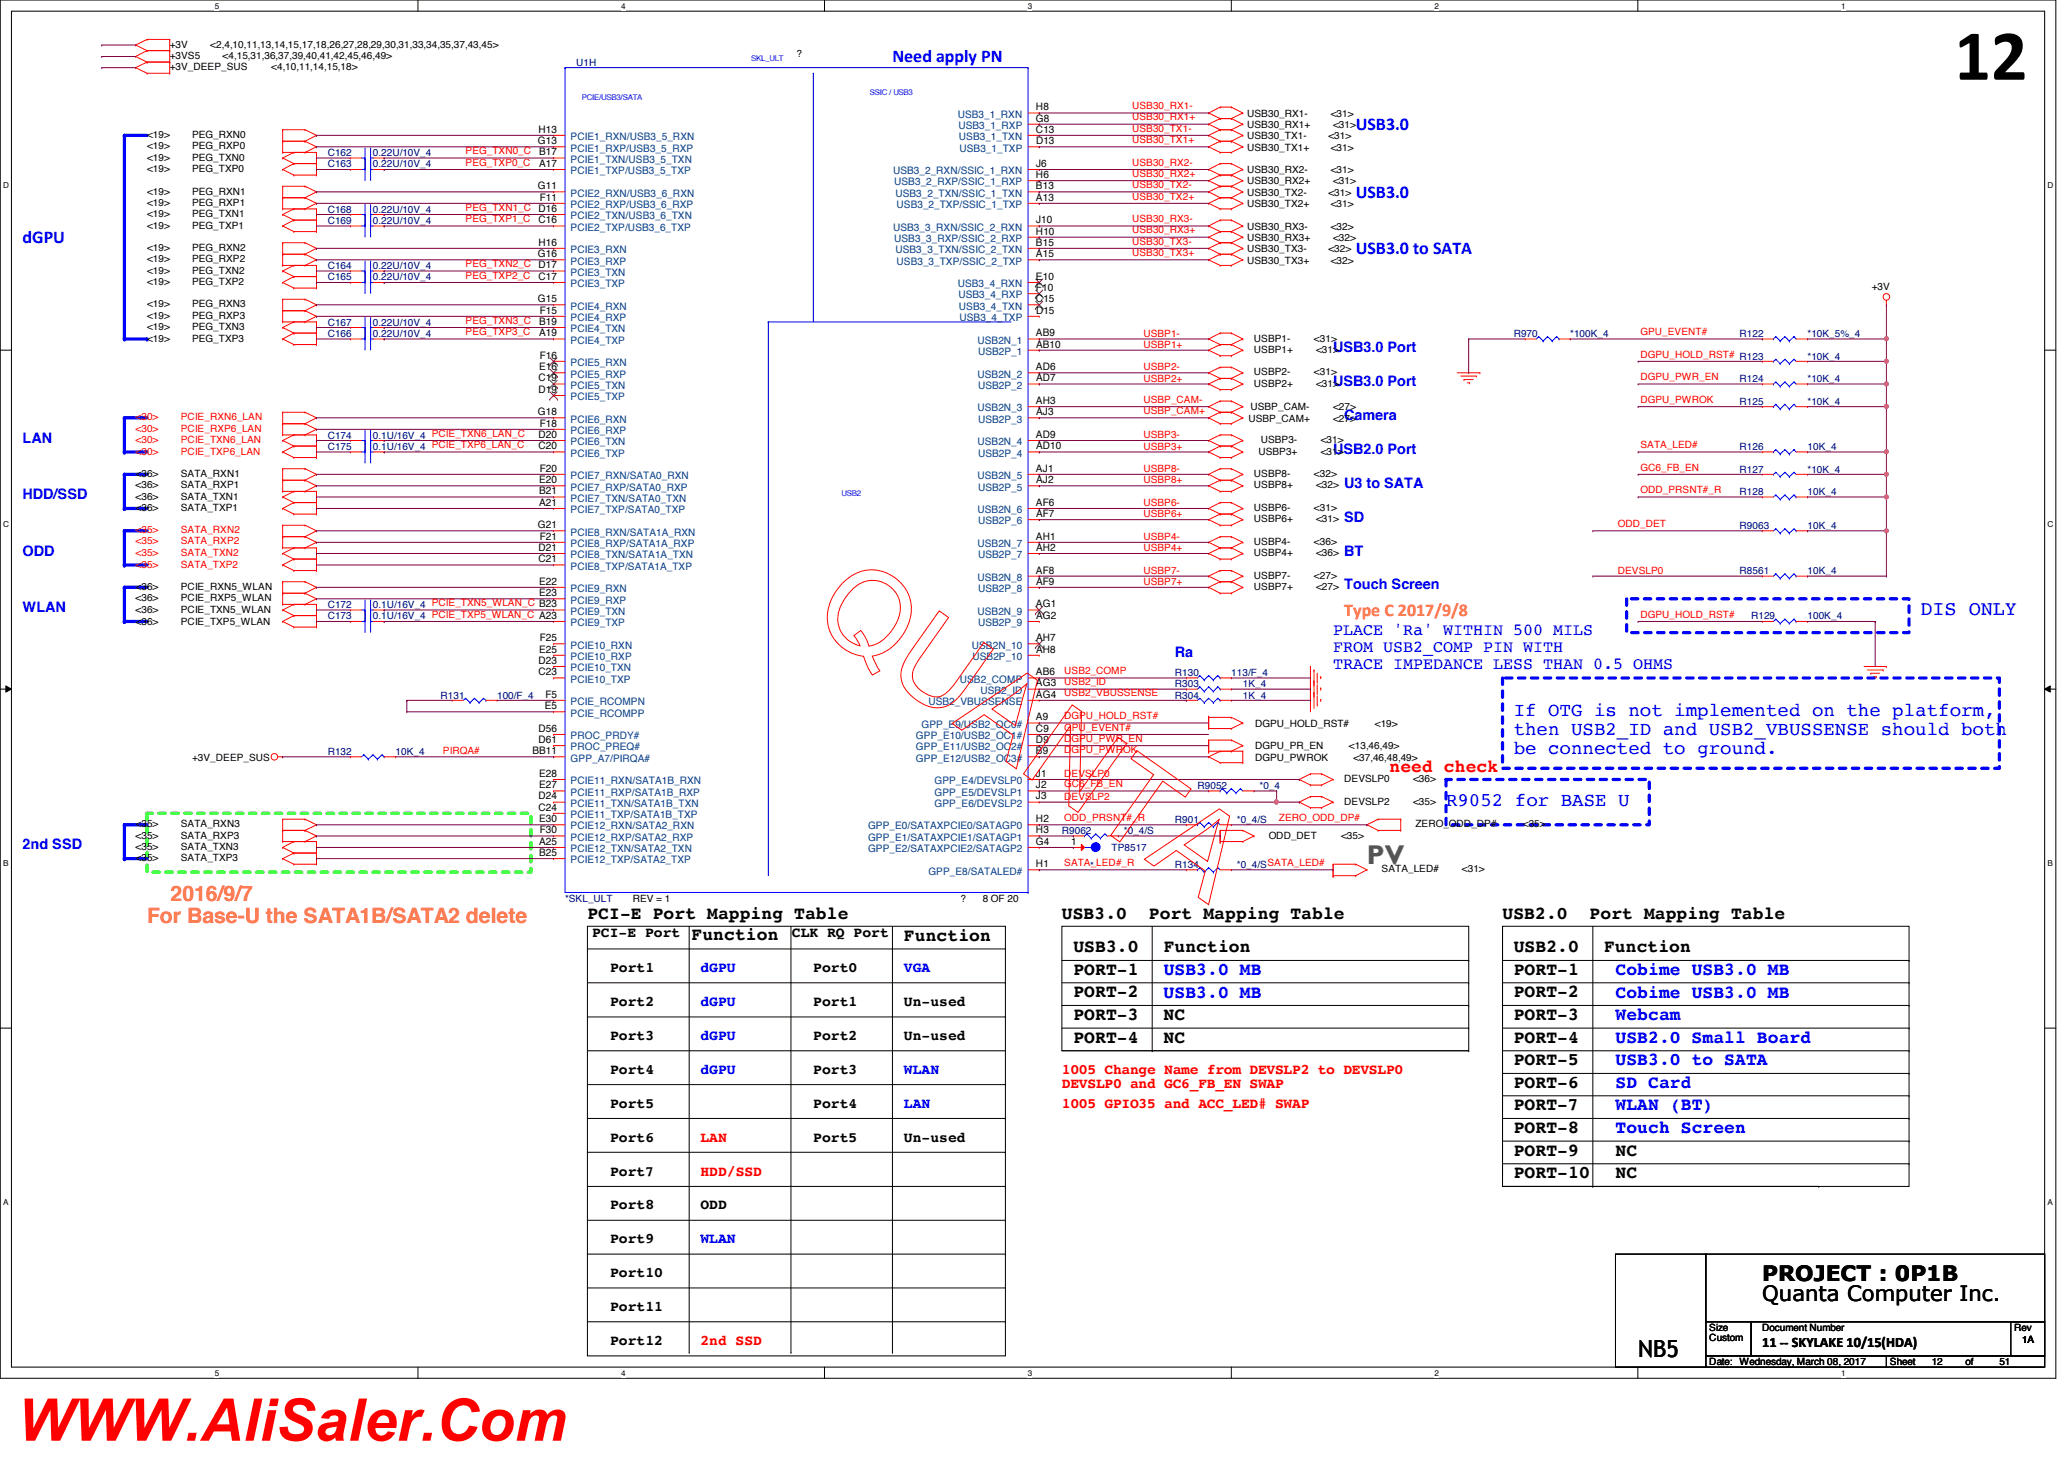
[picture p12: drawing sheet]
<svg xmlns="http://www.w3.org/2000/svg" width="297mm" height="210mm" viewBox="0 0 297 210" stroke-linecap="round" stroke-linejoin="round" font-family="sans-serif">
<defs><g id="words">
<text font-size="10.4" x="281.3" y="11.5">12</text>
<text font-size="8.5" fill="#f00" x="2.5" y="207.3">WWW.AliSaler.Com</text>
<text font-size="3.9" fill="#808000" x="196.7" y="124.3">PV</text>
<text font-size="3.4" x="235.8" y="195.2">NB5</text>
<g font-size="3" fill="#ff8000">
<text x="24.5" y="129.6">2016/9/7</text>
<text x="21.2" y="132.8">For Base-U the SATA1B/SATA2 delete</text>
</g>
<g font-size="3">
<text x="253.6" y="184.3">PROJECT : 0P1B</text>
<text x="253.6" y="187.2">Quanta Computer Inc.</text>
</g>
<text font-size="2.9" fill="#00f" x="276.4" y="88.5">DIS ONLY</text>
<g font-size="2.8" fill="#00f">
<text x="217.8" y="103">If OTG is not implemented on the platform,</text>
<text x="217.8" y="105.7">then USB2_ID and USB2_VBUSSENSE should both</text>
<text x="217.8" y="108.5">be connected to ground.</text>
<text x="208.1" y="116">R9052 for BASE U</text>
</g>
<g font-size="2.6" fill="#00f">
<text x="128.4" y="8.9">Need apply PN</text>
<text x="195.1" y="18.7">USB3.0</text>
<text x="195.1" y="28.4">USB3.0</text>
<text x="3.3" y="35">dGPU</text>
<text x="195.1" y="36.6">USB3.0 to SATA</text>
<text x="167.5" y="143.5">USB3.0 MB</text>
<text x="167.5" y="140.3">USB3.0 MB</text>
<text x="232.5" y="143.5">Cobime USB3.0 MB</text>
<text x="232.5" y="140.3">Cobime USB3.0 MB</text>
<text x="232.5" y="146.8">Webcam</text>
<text x="232.5" y="150">USB2.0 Small Board</text>
<text x="232.5" y="153.3">USB3.0 to SATA</text>
<text x="232.5" y="156.5">SD Card</text>
<text x="232.5" y="159.8">WLAN (BT)</text>
<text x="232.5" y="163">Touch Screen</text>
</g>
<text font-size="2.6" fill="#ff8000" x="193.5" y="88.6">Type C 2017/9/8</text>
<text font-size="2.6" fill="#f00" x="200" y="111">need check</text>
<g font-size="2.6">
<text x="84.5" y="132.2">PCI-E Port Mapping Table</text>
<text x="99.5" y="135.3">Function</text>
<text x="130.1" y="135.4">Function</text>
<text x="152.8" y="132.2">USB3.0</text>
<text x="154.5" y="137">USB3.0</text>
<text x="165.4" y="132.2">Port Mapping Table</text>
<text x="167.5" y="137">Function</text>
<text x="216.2" y="132.2">USB2.0</text>
<text x="217.8" y="137">USB2.0</text>
<text x="228.8" y="132.2">Port Mapping Table</text>
<text x="230.8" y="137">Function</text>
<text x="154.5" y="140.3">PORT-1</text>
<text x="154.5" y="143.5">PORT-2</text>
<text x="217.8" y="140.3">PORT-1</text>
<text x="217.8" y="143.5">PORT-2</text>
<text x="154.5" y="146.8">PORT-3</text>
<text x="167.5" y="146.8">NC</text>
<text x="217.8" y="146.8">PORT-3</text>
<text x="154.5" y="150">PORT-4</text>
<text x="167.5" y="150">NC</text>
<text x="217.8" y="150">PORT-4</text>
<text x="217.8" y="153.3">PORT-5</text>
<text x="217.8" y="156.5">PORT-6</text>
<text x="217.8" y="159.8">PORT-7</text>
<text x="217.8" y="163">PORT-8</text>
<text x="217.8" y="166.3">PORT-9</text>
<text x="232.5" y="166.3">NC</text>
<text x="217.8" y="169.5">PORT-10</text>
<text x="232.5" y="169.5">NC</text>
</g>
<g font-size="2.4" fill="#00f">
<text x="191.9" y="91.4">PLACE 'Ra' WITHIN 500 MILS</text>
<text x="191.9" y="93.8">FROM USB2_COMP PIN WITH</text>
<text x="191.9" y="96.2">TRACE IMPEDANCE LESS THAN 0.5 OHMS</text>
</g>
<g font-size="2.1" fill="#00f">
<text x="191.9" y="50.7">USB3.0 Port</text>
<text x="191.9" y="55.5">USB3.0 Port</text>
<text x="3.3" y="63.7">LAN</text>
<text x="191.9" y="65.3">USB2.0 Port</text>
<text x="193.5" y="60.4">Camera</text>
<text x="3.3" y="71.8">HDD/SSD</text>
<text x="193.5" y="70.1">U3 to SATA</text>
<text x="193.5" y="75.1">SD</text>
<text x="3.3" y="79.9">ODD</text>
<text x="193.5" y="79.9">BT</text>
<text x="3.3" y="88.1">WLAN</text>
<text x="193.5" y="84.8">Touch Screen</text>
<text x="169.1" y="94.5">Ra</text>
<text x="3.3" y="122.2">2nd SSD</text>
<text x="100.8" y="139.9">dGPU</text>
<text x="130.1" y="139.9">VGA</text>
<text x="100.8" y="144.7">dGPU</text>
<text x="100.8" y="149.6">dGPU</text>
<text x="100.8" y="154.5">dGPU</text>
<text x="130.1" y="154.5">WLAN</text>
<text x="130.1" y="159.3">LAN</text>
<text x="100.8" y="178.9">WLAN</text>
</g>
<g font-size="2.1">
<text x="85.2" y="134.8">PCI-E Port</text>
<text x="114" y="134.8">CLK RQ Port</text>
<text x="87.8" y="139.9">Port1</text>
<text x="117" y="139.9">Port0</text>
<text x="87.8" y="144.7">Port2</text>
<text x="87.8" y="149.6">Port3</text>
<text x="117" y="144.7">Port1</text>
<text x="117" y="149.6">Port2</text>
<text x="130.1" y="144.7">Un-used</text>
<text x="130.1" y="149.6">Un-used</text>
<text x="87.8" y="154.5">Port4</text>
<text x="117" y="154.5">Port3</text>
<text x="87.8" y="159.3">Port5</text>
<text x="117" y="159.3">Port4</text>
<text x="87.8" y="164.3">Port6</text>
<text x="117" y="164.3">Port5</text>
<text x="130.1" y="164.3">Un-used</text>
<text x="87.8" y="174">Port8</text>
<text x="87.8" y="169.1">Port7</text>
<text x="100.8" y="174">ODD</text>
<text x="87.8" y="178.9">Port9</text>
<text x="87.8" y="183.7">Port10</text>
<text x="87.8" y="188.6">Port11</text>
<text x="87.8" y="193.5">Port12</text>
<text x="253.6" y="193.8">11 -- SKYLAKE 10/15(HDA)</text>
</g>
<g font-size="2.1" fill="#f00">
<text x="152.8" y="154.5">1005 Change Name from DEVSLP2 to DEVSLP0</text>
<text x="152.8" y="156.5">DEVSLP0 and GC6_FB_EN SWAP</text>
<text x="152.8" y="159.3">1005 GPIO35 and ACC_LED# SWAP</text>
<text x="100.8" y="164.3">LAN</text>
<text x="100.8" y="169.1">HDD/SSD</text>
<text x="100.8" y="193.5">2nd SSD</text>
</g>
<g font-size="1.5" fill="#004080">
<text x="137.8" y="16.9">USB3_1_RXN</text>
<text x="82.1" y="20.2">PCIE1_RXN/USB3_5_RXN</text>
<text x="82.1" y="21.8">PCIE1_RXP/USB3_5_RXP</text>
<text x="82.1" y="23.4">PCIE1_TXN/USB3_5_TXN</text>
<text x="137.9" y="18.5">USB3_1_RXP</text>
<text x="138" y="20.2">USB3_1_TXN</text>
<text x="138.1" y="21.8">USB3_1_TXP</text>
<text x="82.1" y="25.1">PCIE1_TXP/USB3_5_TXP</text>
<text x="82.1" y="28.3">PCIE2_RXN/USB3_6_RXN</text>
<text x="82.1" y="29.9">PCIE2_RXP/USB3_6_RXP</text>
<text x="128.5" y="25.1">USB3_2_RXN/SSIC_1_RXN</text>
<text x="128.7" y="26.7">USB3_2_RXP/SSIC_1_RXP</text>
<text x="128.9" y="28.3">USB3_2_TXN/SSIC_1_TXN</text>
<text x="129" y="29.9">USB3_2_TXP/SSIC_1_TXP</text>
<text x="82.1" y="31.5">PCIE2_TXN/USB3_6_TXN</text>
<text x="82.1" y="33.2">PCIE2_TXP/USB3_6_TXP</text>
<text x="128.5" y="33.2">USB3_3_RXN/SSIC_2_RXN</text>
<text x="128.7" y="34.8">USB3_3_RXP/SSIC_2_RXP</text>
<text x="82.1" y="36.4">PCIE3_RXN</text>
<text x="82.1" y="38.1">PCIE3_RXP</text>
<text x="82.1" y="39.7">PCIE3_TXN</text>
<text x="82.1" y="41.3">PCIE3_TXP</text>
<text x="128.9" y="36.4">USB3_3_TXN/SSIC_2_TXN</text>
<text x="129" y="38.1">USB3_3_TXP/SSIC_2_TXP</text>
<text x="137.8" y="41.3">USB3_4_RXN</text>
<text x="82.1" y="44.5">PCIE4_RXN</text>
<text x="82.1" y="46.2">PCIE4_RXP</text>
<text x="82.1" y="47.8">PCIE4_TXN</text>
<text x="137.9" y="42.9">USB3_4_RXP</text>
<text x="138" y="44.5">USB3_4_TXN</text>
<text x="138.1" y="46.2">USB3_4_TXP</text>
<text x="82.1" y="49.4">PCIE4_TXP</text>
<text x="82.1" y="52.7">PCIE5_RXN</text>
<text x="140.7" y="49.4">USB2N_1</text>
<text x="140.8" y="51.1">USB2P_1</text>
<text x="82.1" y="54.3">PCIE5_RXP</text>
<text x="82.1" y="55.9">PCIE5_TXN</text>
<text x="82.1" y="57.6">PCIE5_TXP</text>
<text x="140.7" y="54.3">USB2N_2</text>
<text x="140.7" y="59.2">USB2N_3</text>
<text x="140.8" y="55.9">USB2P_2</text>
<text x="82.1" y="60.8">PCIE6_RXN</text>
<text x="82.1" y="62.4">PCIE6_RXP</text>
<text x="82.1" y="64.1">PCIE6_TXN</text>
<text x="82.1" y="65.7">PCIE6_TXP</text>
<text x="140.7" y="64.1">USB2N_4</text>
<text x="140.8" y="60.8">USB2P_3</text>
<text x="140.8" y="65.7">USB2P_4</text>
<text x="82.1" y="68.9">PCIE7_RXN/SATA0_RXN</text>
<text x="82.1" y="70.6">PCIE7_RXP/SATA0_RXP</text>
<text x="140.7" y="68.9">USB2N_5</text>
<text x="140.8" y="70.6">USB2P_5</text>
<text x="82.1" y="72.2">PCIE7_TXN/SATA0_TXN</text>
<text x="82.1" y="73.8">PCIE7_TXP/SATA0_TXP</text>
<text x="82.1" y="77">PCIE8_RXN/SATA1A_RXN</text>
<text x="140.7" y="73.8">USB2N_6</text>
<text x="140.8" y="75.4">USB2P_6</text>
<text x="82.1" y="78.7">PCIE8_RXP/SATA1A_RXP</text>
<text x="82.1" y="80.3">PCIE8_TXN/SATA1A_TXN</text>
<text x="82.1" y="82">PCIE8_TXP/SATA1A_TXP</text>
<text x="140.7" y="78.7">USB2N_7</text>
<text x="140.7" y="83.6">USB2N_8</text>
<text x="140.8" y="80.3">USB2P_7</text>
<text x="82.1" y="85.2">PCIE9_RXN</text>
<text x="82.1" y="86.8">PCIE9_RXP</text>
<text x="82.1" y="88.4">PCIE9_TXN</text>
<text x="140.7" y="88.4">USB2N_9</text>
<text x="140.8" y="85.2">USB2P_8</text>
<text x="82.1" y="90.1">PCIE9_TXP</text>
<text x="82.1" y="93.3">PCIE10_RXN</text>
<text x="82.1" y="95">PCIE10_RXP</text>
<text x="139.9" y="93.3">USB2N_10</text>
<text x="140" y="95">USB2P_10</text>
<text x="140.8" y="90.1">USB2P_9</text>
<text x="82.1" y="96.6">PCIE10_TXN</text>
<text x="82.1" y="98.2">PCIE10_TXP</text>
<text x="82.1" y="101.4">PCIE_RCOMPN</text>
<text x="133.6" y="101.4">USB2_VBUSSENSE</text>
<text x="138.1" y="98.2">USB2_COMP</text>
<text x="141.1" y="99.8">USB2_ID</text>
<text x="82.1" y="103.1">PCIE_RCOMPP</text>
<text x="82.1" y="106.3">PROC_PRDY#</text>
<text x="82.1" y="107.9">PROC_PREQ#</text>
<text x="131.8" y="106.3">GPP_E10/USB2_OC1#</text>
<text x="131.8" y="107.9">GPP_E11/USB2_OC2#</text>
<text x="132.6" y="104.7">GPP_E9/USB2_OC0#</text>
<text x="82.1" y="109.6">GPP_A7/PIRQA#</text>
<text x="82.1" y="112.8">PCIE11_RXN/SATA1B_RXN</text>
<text x="131.8" y="109.6">GPP_E12/USB2_OC3#</text>
<text x="134.5" y="112.8">GPP_E4/DEVSLP0</text>
<text x="82.1" y="114.5">PCIE11_RXP/SATA1B_RXP</text>
<text x="82.1" y="116.1">PCIE11_TXN/SATA1B_TXN</text>
<text x="82.1" y="117.7">PCIE11_TXP/SATA1B_TXP</text>
<text x="82.1" y="119.3">PCIE12_RXN/SATA2_RXN</text>
<text x="124.9" y="119.3">GPP_E0/SATAXPCIE0/SATAGP0</text>
<text x="134.5" y="114.5">GPP_E5/DEVSLP1</text>
<text x="134.5" y="116.1">GPP_E6/DEVSLP2</text>
<text x="82.1" y="120.9">PCIE12_RXP/SATA2_RXP</text>
<text x="82.1" y="122.6">PCIE12_TXN/SATA2_TXN</text>
<text x="82.1" y="124.2">PCIE12_TXP/SATA2_TXP</text>
<text x="124.9" y="120.9">GPP_E1/SATAXPCIE1/SATAGP1</text>
<text x="124.9" y="122.6">GPP_E2/SATAXPCIE2/SATAGP2</text>
<text x="133.6" y="125.8">GPP_E8/SATALED#</text>
</g>
<g font-size="1.5">
<text x="149.1" y="17.5">G8</text>
<text x="149.1" y="15.9">H8</text>
<text x="77.4" y="20.7">G13</text>
<text x="77.5" y="19.1">H13</text>
<text x="77.6" y="22.4">B17</text>
<text x="149.1" y="19.1">C13</text>
<text x="149.1" y="20.7">D13</text>
<text x="77.4" y="27.2">G11</text>
<text x="77.6" y="24">A17</text>
<text x="77.7" y="28.9">F11</text>
<text x="149.1" y="28.9">A13</text>
<text x="149.1" y="27.2">B13</text>
<text x="149.1" y="25.6">H6</text>
<text x="149.1" y="24">J6</text>
<text x="77.5" y="30.5">D16</text>
<text x="77.5" y="32.1">C16</text>
<text x="77.5" y="35.3">H16</text>
<text x="149.1" y="35.3">B15</text>
<text x="149.1" y="33.7">H10</text>
<text x="149.1" y="32.1">J10</text>
<text x="77.4" y="37">G16</text>
<text x="77.5" y="38.6">D17</text>
<text x="77.5" y="40.3">C17</text>
<text x="149.1" y="37">A15</text>
<text x="149.1" y="41.9">F10</text>
<text x="149.1" y="40.3">E10</text>
<text x="77.4" y="43.5">G15</text>
<text x="77.6" y="46.7">B19</text>
<text x="77.7" y="45.1">F15</text>
<text x="149.1" y="43.5">C15</text>
<text x="149.1" y="45.1">D15</text>
<text x="77.6" y="48.4">A19</text>
<text x="77.6" y="53.3">E16</text>
<text x="77.7" y="51.6">F16</text>
<text x="149.1" y="48.4">AB9</text>
<text x="149.1" y="53.3">AD6</text>
<text x="149.1" y="50">AB10</text>
<text x="77.4" y="59.7">G18</text>
<text x="77.5" y="54.9">C19</text>
<text x="77.5" y="56.5">D19</text>
<text x="149.1" y="58.1">AH3</text>
<text x="149.1" y="54.9">AD7</text>
<text x="149.1" y="59.7">AJ3</text>
<text x="77.5" y="63">D20</text>
<text x="77.5" y="64.6">C20</text>
<text x="77.7" y="61.4">F18</text>
<text x="149.1" y="63">AD9</text>
<text x="149.1" y="64.6">AD10</text>
<text x="77.6" y="69.5">E20</text>
<text x="77.6" y="71.1">B21</text>
<text x="77.7" y="67.9">F20</text>
<text x="149.1" y="67.9">AJ1</text>
<text x="149.1" y="69.5">AJ2</text>
<text x="77.4" y="76">G21</text>
<text x="77.6" y="72.8">A21</text>
<text x="77.7" y="77.6">F21</text>
<text x="149.1" y="72.8">AF6</text>
<text x="149.1" y="77.6">AH1</text>
<text x="149.1" y="74.4">AF7</text>
<text x="77.5" y="79.2">D21</text>
<text x="77.5" y="80.9">C21</text>
<text x="149.1" y="82.5">AF8</text>
<text x="149.1" y="79.2">AH2</text>
<text x="77.6" y="84.1">E22</text>
<text x="77.6" y="85.8">E23</text>
<text x="149.1" y="87.4">AG1</text>
<text x="149.1" y="84.1">AF9</text>
<text x="149.1" y="89">AG2</text>
<text x="77.5" y="95.5">D23</text>
<text x="77.6" y="93.9">E25</text>
<text x="77.7" y="92.2">F25</text>
<text x="149.1" y="93.9">AH8</text>
<text x="149.1" y="92.2">AH7</text>
<text x="77.5" y="97.2">C23</text>
<text x="78.5" y="100.4">F5</text>
<text x="149.1" y="97.2">AB6</text>
<text x="149.1" y="98.8">AG3</text>
<text x="149.1" y="100.4">AG4</text>
<text x="77.5" y="105.3">D56</text>
<text x="77.5" y="106.9">D61</text>
<text x="78.4" y="102">E5</text>
<text x="149.1" y="105.3">C9</text>
<text x="149.1" y="106.9">D9</text>
<text x="149.1" y="103.6">A9</text>
<text x="76.6" y="108.5">BB11</text>
<text x="77.6" y="111.8">E28</text>
<text x="77.6" y="113.4">E27</text>
<text x="149.1" y="108.5">B9</text>
<text x="149.1" y="111.8">J1</text>
<text x="149.1" y="113.4">J2</text>
<text x="77.5" y="115">D24</text>
<text x="77.5" y="116.6">C24</text>
<text x="77.6" y="118.3">E30</text>
<text x="77.7" y="119.9">F30</text>
<text x="149.1" y="115">J3</text>
<text x="149.1" y="118.3">H2</text>
<text x="149.1" y="119.9">H3</text>
<text x="77.6" y="121.5">A25</text>
<text x="77.6" y="123.1">B25</text>
<text x="149.1" y="124.8">H1</text>
<text x="149.1" y="121.5">G4</text>
<text x="154.1" y="121.5">1</text>
</g>
<g font-size="1.4">
<text x="24.4" y="6.9">+3V</text>
<text x="24.4" y="8.5">+3VS5</text>
<text x="24.4" y="10.1">+3V_DEEP_SUS</text>
<text x="30.3" y="6.9">&lt;2,4,10,11,13,14,15,17,18,26,27,28,29,30,31,33,34,35,37,43,45&gt;</text>
<text x="32" y="8.5">&lt;4,15,31,36,37,39,40,41,42,45,46,49&gt;</text>
<text x="39" y="10.1">&lt;4,10,11,14,15,18&gt;</text>
<text x="114.6" y="8.2">?</text>
<text x="179.5" y="16.8">USB30_RX1-</text>
<text x="191.5" y="16.8">&lt;31&gt;</text>
<text x="21.2" y="19.9">&lt;19&gt;</text>
<text x="21.2" y="21.5">&lt;19&gt;</text>
<text x="21.2" y="23.1">&lt;19&gt;</text>
<text x="27.6" y="19.9">PEG_RXN0</text>
<text x="27.6" y="21.5">PEG_RXP0</text>
<text x="27.6" y="23.1">PEG_TXN0</text>
<text x="179.5" y="18.4">USB30_RX1+</text>
<text x="179.5" y="20">USB30_TX1-</text>
<text x="179.5" y="21.7">USB30_TX1+</text>
<text x="191.2" y="20">&lt;31&gt;</text>
<text x="191.5" y="21.7">&lt;31&gt;</text>
<text x="191.8" y="18.4">&lt;31&gt;</text>
<text x="21.2" y="24.8">&lt;19&gt;</text>
<text x="21.2" y="28">&lt;19&gt;</text>
<text x="21.2" y="29.6">&lt;19&gt;</text>
<text x="27.6" y="24.8">PEG_TXP0</text>
<text x="27.6" y="28">PEG_RXN1</text>
<text x="27.6" y="29.6">PEG_RXP1</text>
<text x="179.5" y="26.5">USB30_RX2+</text>
<text x="179.5" y="24.9">USB30_RX2-</text>
<text x="179.5" y="28.2">USB30_TX2-</text>
<text x="179.5" y="29.8">USB30_TX2+</text>
<text x="191.2" y="28.2">&lt;31&gt;</text>
<text x="191.5" y="29.8">&lt;31&gt;</text>
<text x="191.5" y="24.9">&lt;31&gt;</text>
<text x="191.8" y="26.5">&lt;31&gt;</text>
<text x="21.2" y="31.2">&lt;19&gt;</text>
<text x="21.2" y="32.9">&lt;19&gt;</text>
<text x="27.6" y="31.2">PEG_TXN1</text>
<text x="27.6" y="32.9">PEG_TXP1</text>
<text x="179.5" y="34.7">USB30_RX3+</text>
<text x="179.5" y="33">USB30_RX3-</text>
<text x="191.5" y="33">&lt;32&gt;</text>
<text x="191.8" y="34.7">&lt;32&gt;</text>
<text x="21.2" y="37.8">&lt;19&gt;</text>
<text x="21.2" y="36.1">&lt;19&gt;</text>
<text x="21.2" y="39.4">&lt;19&gt;</text>
<text x="21.2" y="41">&lt;19&gt;</text>
<text x="27.6" y="37.8">PEG_RXP2</text>
<text x="27.6" y="36.1">PEG_RXN2</text>
<text x="27.6" y="39.4">PEG_TXN2</text>
<text x="27.6" y="41">PEG_TXP2</text>
<text x="179.5" y="36.3">USB30_TX3-</text>
<text x="179.5" y="37.9">USB30_TX3+</text>
<text x="191.2" y="36.3">&lt;32&gt;</text>
<text x="191.5" y="37.9">&lt;32&gt;</text>
<text x="269.4" y="41.7">+3V</text>
<text x="21.2" y="45.9">&lt;19&gt;</text>
<text x="21.2" y="44.2">&lt;19&gt;</text>
<text x="21.2" y="47.5">&lt;19&gt;</text>
<text x="27.6" y="45.9">PEG_RXP3</text>
<text x="27.6" y="44.2">PEG_RXN3</text>
<text x="27.6" y="47.5">PEG_TXN3</text>
<text x="21.2" y="49.1">&lt;19&gt;</text>
<text x="27.6" y="49.1">PEG_TXP3</text>
<text x="180.5" y="49.1">USBP1-</text>
<text x="180.5" y="50.8">USBP1+</text>
<text x="189.1" y="49.1">&lt;31&gt;</text>
<text x="189.4" y="50.8">&lt;31&gt;</text>
<text x="180" y="59.1">USBP_CAM-</text>
<text x="180.5" y="54">USBP2-</text>
<text x="180.5" y="55.6">USBP2+</text>
<text x="189.1" y="54">&lt;31&gt;</text>
<text x="189.4" y="55.6">&lt;31&gt;</text>
<text x="191.8" y="59.1">&lt;27&gt;</text>
<text x="179.7" y="60.7">USBP_CAM+</text>
<text x="181.1" y="65.4">USBP3+</text>
<text x="181.4" y="63.8">USBP3-</text>
<text x="190.1" y="63.8">&lt;31&gt;</text>
<text x="190.1" y="65.4">&lt;31&gt;</text>
<text x="191.8" y="60.7">&lt;27&gt;</text>
<text x="19.5" y="68.6">&lt;36&gt;</text>
<text x="19.5" y="70.3">&lt;36&gt;</text>
<text x="19.5" y="71.9">&lt;36&gt;</text>
<text x="26" y="68.6">SATA_RXN1</text>
<text x="26" y="70.3">SATA_RXP1</text>
<text x="26" y="71.9">SATA_TXN1</text>
<text x="180.5" y="70.3">USBP8+</text>
<text x="180.5" y="68.6">USBP8-</text>
<text x="189.1" y="68.6">&lt;32&gt;</text>
<text x="189.4" y="70.3">&lt;32&gt;</text>
<text x="19.5" y="73.5">&lt;36&gt;</text>
<text x="26" y="73.5">SATA_TXP1</text>
<text x="180.5" y="75.1">USBP6+</text>
<text x="180.5" y="73.5">USBP6-</text>
<text x="189.1" y="73.5">&lt;31&gt;</text>
<text x="189.4" y="75.1">&lt;31&gt;</text>
<text x="180.5" y="80">USBP4+</text>
<text x="180.5" y="78.4">USBP4-</text>
<text x="180.5" y="83.3">USBP7-</text>
<text x="189.1" y="78.4">&lt;36&gt;</text>
<text x="189.1" y="83.3">&lt;27&gt;</text>
<text x="189.4" y="80">&lt;36&gt;</text>
<text x="19.5" y="88.1">&lt;36&gt;</text>
<text x="19.5" y="84.9">&lt;36&gt;</text>
<text x="19.5" y="86.5">&lt;36&gt;</text>
<text x="19.5" y="89.9">&lt;36&gt;</text>
<text x="26" y="88.1">PCIE_TXN5_WLAN</text>
<text x="26" y="84.9">PCIE_RXN5_WLAN</text>
<text x="26" y="86.5">PCIE_RXP5_WLAN</text>
<text x="26" y="89.9">PCIE_TXP5_WLAN</text>
<text x="180.5" y="84.9">USBP7+</text>
<text x="189.4" y="84.9">&lt;27&gt;</text>
<text x="180.6" y="104.6">DGPU_HOLD_RST#</text>
<text x="180.6" y="107.8">DGPU_PR_EN</text>
<text x="194.1" y="107.8">&lt;13,46,49&gt;</text>
<text x="197.9" y="104.6">&lt;19&gt;</text>
<text x="27.6" y="109.4">+3V_DEEP_SUS</text>
<text x="180.6" y="109.4">DGPU_PWROK</text>
<text x="193.5" y="112.5">DEVSLP0</text>
<text x="194.8" y="109.4">&lt;37,46,48,49&gt;</text>
<text x="203.4" y="112.5">&lt;36&gt;</text>
<text x="19.5" y="119">&lt;35&gt;</text>
<text x="26" y="119">SATA_RXN3</text>
<text x="193.5" y="115.8">DEVSLP2</text>
<text x="203.4" y="115.8">&lt;35&gt;</text>
<text x="203.7" y="119">ZERO_ODD_DP#</text>
<text x="219.2" y="119">&lt;35&gt;</text>
<text x="19.5" y="120.6">&lt;35&gt;</text>
<text x="19.5" y="122.3">&lt;35&gt;</text>
<text x="19.5" y="123.9">&lt;35&gt;</text>
<text x="26" y="120.6">SATA_RXP3</text>
<text x="26" y="122.3">SATA_TXN3</text>
<text x="26" y="123.9">SATA_TXP3</text>
<text x="182.6" y="120.6">ODD_DET</text>
<text x="193" y="120.6">&lt;35&gt;</text>
<text x="198.8" y="125.5">SATA_LED#</text>
<text x="210.4" y="125.5">&lt;31&gt;</text>
<text x="91.1" y="129.8">REV = 1</text>
<text x="138.2" y="129.8">?</text>
<text x="141.4" y="129.8">8 OF 20</text>
<text x="246" y="191.5">Size</text>
<text x="253.6" y="191.5">Document Number</text>
<text x="289.9" y="191.5">Rev</text>
<text x="246" y="193">Custom</text>
<text x="246" y="196.4">Date: Wednesday, March 08, 2017</text>
<text x="272" y="196.4">Sheet</text>
<text x="278" y="196.4">12</text>
<text x="282.9" y="196.4">of</text>
<text x="287.7" y="196.4">51</text>
<text x="291" y="193.2">1A</text>
</g>
<g font-size="1.4" fill="#000080">
<text x="82.9" y="9.5">U1H</text>
<text x="47.2" y="22.5">C162</text>
<text x="53.7" y="22.5">0.22U/10V_4</text>
<text x="47.2" y="24.1">C163</text>
<text x="53.7" y="24.1">0.22U/10V_4</text>
<text x="47.2" y="32.2">C169</text>
<text x="47.2" y="30.6">C168</text>
<text x="53.7" y="32.2">0.22U/10V_4</text>
<text x="53.7" y="30.6">0.22U/10V_4</text>
<text x="47.2" y="38.7">C164</text>
<text x="47.2" y="40.3">C165</text>
<text x="53.7" y="38.7">0.22U/10V_4</text>
<text x="53.7" y="40.3">0.22U/10V_4</text>
<text x="47.2" y="46.9">C167</text>
<text x="53.7" y="46.9">0.22U/10V_4</text>
<text x="47.2" y="48.5">C166</text>
<text x="53.7" y="48.5">0.22U/10V_4</text>
<text x="217.8" y="48.5">R970</text>
<text x="226" y="48.5">*100K_4</text>
<text x="250.4" y="48.5">R122</text>
<text x="260.1" y="48.5">*10K_5%_4</text>
<text x="260.1" y="51.7">*10K_4</text>
<text x="250.4" y="55">R124</text>
<text x="250.4" y="58.3">R125</text>
<text x="260.1" y="55">*10K_4</text>
<text x="260.1" y="58.3">*10K_4</text>
<text x="47.2" y="63.1">C174</text>
<text x="47.2" y="64.7">C175</text>
<text x="53.7" y="63.1">0.1U/16V_4 PCIE_TXN6_LAN_C</text>
<text x="53.7" y="64.7">0.1U/16V_4 PCIE_TXP6_LAN_C</text>
<text x="250.4" y="64.7">R126</text>
<text x="260.1" y="64.7">10K_4</text>
<text x="250.4" y="71.2">R128</text>
<text x="250.4" y="68">R127</text>
<text x="260.1" y="71.2">10K_4</text>
<text x="260.1" y="68">*10K_4</text>
<text x="250.4" y="76.1">R9063</text>
<text x="260.1" y="76.1">10K_4</text>
<text x="250.4" y="82.6">R8561</text>
<text x="260.1" y="82.6">10K_4</text>
<text x="47.2" y="87.5">C172</text>
<text x="47.2" y="89.1">C173</text>
<text x="53.7" y="87.5">0.1U/16V_4 PCIE_TXN5_WLAN_C B23</text>
<text x="53.7" y="89.1">0.1U/16V_4 PCIE_TXP5_WLAN_C A23</text>
<text x="252" y="89.1">R129</text>
<text x="260.1" y="89.1">100K_4</text>
<text x="63.4" y="100.5">R131</text>
<text x="71.5" y="100.5">100/F_4</text>
<text x="169.1" y="100.5">R304</text>
<text x="169.1" y="97.2">R130</text>
<text x="169.1" y="98.9">R303</text>
<text x="177.2" y="97.2">113/F_4</text>
<text x="178.9" y="100.5">1K_4</text>
<text x="178.9" y="98.9">1K_4</text>
<text x="47.2" y="108.6">R132</text>
<text x="56.9" y="108.6">10K_4</text>
<text x="172.3" y="113.5">R9052</text>
<text x="181.3" y="113.5">*0_4</text>
<text x="169.1" y="118.4">R901</text>
<text x="178" y="118.4">*0_4/S</text>
<text x="152.8" y="120">R9062</text>
<text x="156.9" y="125.1">*</text>
<text x="160" y="122.4">TP8517</text>
<text x="161.8" y="120">*0_4/S</text>
<text x="169.1" y="124.9">R134</text>
<text x="178" y="124.9">*0_4/SSATA_LED#</text>
<text x="81.3" y="129.8">*SKL_ULT</text>
</g>
<g font-size="1.4" fill="#f00">
<text x="162.9" y="17.3">USB30_RX1+</text>
<text x="162.9" y="15.7">USB30_RX1-</text>
<text x="67" y="22.2">PEG_TXN0_C</text>
<text x="67" y="23.8">PEG_TXP0_C</text>
<text x="162.9" y="18.9">USB30_TX1-</text>
<text x="162.9" y="20.6">USB30_TX1+</text>
<text x="162.9" y="23.8">USB30_RX2-</text>
<text x="162.9" y="25.4">USB30_RX2+</text>
<text x="162.9" y="27.1">USB30_TX2-</text>
<text x="162.9" y="28.7">USB30_TX2+</text>
<text x="67" y="30.3">PEG_TXN1_C</text>
<text x="67" y="32">PEG_TXP1_C</text>
<text x="162.9" y="33.6">USB30_RX3+</text>
<text x="162.9" y="35.2">USB30_TX3-</text>
<text x="162.9" y="32">USB30_RX3-</text>
<text x="67" y="38.4">PEG_TXN2_C</text>
<text x="67" y="40.1">PEG_TXP2_C</text>
<text x="162.9" y="36.8">USB30_TX3+</text>
<text x="67" y="46.6">PEG_TXN3_C</text>
<text x="67" y="48.2">PEG_TXP3_C</text>
<text x="164.5" y="48.4">USBP1-</text>
<text x="164.5" y="50">USBP1+</text>
<text x="164.5" y="53.3">USBP2-</text>
<text x="236.1" y="48.2">GPU_EVENT#</text>
<text x="236.1" y="51.4">DGPU_HOLD_RST# R123</text>
<text x="164.5" y="54.9">USBP2+</text>
<text x="164.5" y="58">USBP_CAM-</text>
<text x="164.5" y="59.6">USBP_CAM+</text>
<text x="236.1" y="54.7">DGPU_PWR_EN</text>
<text x="236.1" y="58">DGPU_PWROK</text>
<text x="19.5" y="63.8">&lt;30&gt;</text>
<text x="19.5" y="60.5">&lt;30&gt;</text>
<text x="19.5" y="62.1">&lt;30&gt;</text>
<text x="19.5" y="65.4">&lt;30&gt;</text>
<text x="26" y="63.8">PCIE_TXN6_LAN</text>
<text x="26" y="60.5">PCIE_RXN6_LAN</text>
<text x="26" y="62.1">PCIE_RXP6_LAN</text>
<text x="26" y="65.4">PCIE_TXP6_LAN</text>
<text x="164.5" y="63">USBP3-</text>
<text x="164.5" y="64.7">USBP3+</text>
<text x="236.1" y="64.5">SATA_LED#</text>
<text x="164.5" y="67.9">USBP8-</text>
<text x="164.5" y="69.6">USBP8+</text>
<text x="236.1" y="67.7">GC6_FB_EN</text>
<text x="236.1" y="71">ODD_PRSNT#_R</text>
<text x="19.5" y="76.6">&lt;35&gt;</text>
<text x="26" y="76.6">SATA_RXN2</text>
<text x="164.5" y="77.7">USBP4-</text>
<text x="164.5" y="72.8">USBP6-</text>
<text x="164.5" y="74.4">USBP6+</text>
<text x="232.8" y="75.8">ODD_DET</text>
<text x="19.5" y="80">&lt;35&gt;</text>
<text x="19.5" y="78.2">&lt;35&gt;</text>
<text x="19.5" y="81.7">&lt;35&gt;</text>
<text x="26" y="80">SATA_TXN2</text>
<text x="26" y="78.2">SATA_RXP2</text>
<text x="26" y="81.7">SATA_TXP2</text>
<text x="164.5" y="79.3">USBP4+</text>
<text x="164.5" y="82.5">USBP7-</text>
<text x="232.8" y="82.5">DEVSLP0</text>
<text x="164.5" y="84.2">USBP7+</text>
<text x="236.1" y="88.9">DGPU_HOLD_RST#</text>
<text x="153.2" y="97">USB2_COMP</text>
<text x="153.2" y="98.6">USB2_ID</text>
<text x="153.2" y="100.2">USB2_VBUSSENSE</text>
<text x="153.2" y="103.5">DGPU_HOLD_RST#</text>
<text x="153.2" y="105.1">GPU_EVENT#</text>
<text x="153.2" y="106.7">DGPU_PWR_EN</text>
<text x="63.8" y="108.5">PIRQA#</text>
<text x="153.2" y="108.3">DGPU_PWROK</text>
<text x="153.2" y="111.8">DEVSLP0</text>
<text x="153.2" y="113.2">GC6_FB_EN</text>
<text x="153.2" y="115.1">DEVSLP2</text>
<text x="153.2" y="118.1">ODD_PRSNT#_R</text>
<text x="184.1" y="118.1">ZERO_ODD_DP#</text>
<text x="153.2" y="124.6">SATA_LED#_R</text>
</g>
<g font-size="1.2">
<text x="30.9" y="1.2">5</text>
<text x="89.4" y="1.2">4</text>
<text x="147.9" y="1.2">3</text>
<text x="206.5" y="1.2">2</text>
<text x="265" y="1.2">1</text>
<text x=".5" y="27.1">D</text>
<text x="294.7" y="27.1">D</text>
<text x=".5" y="75.8">C</text>
<text x="294.7" y="75.8">C</text>
<text x=".5" y="124.6">B</text>
<text x="294.7" y="124.6">B</text>
<text x=".5" y="173.4">A</text>
<text x="294.7" y="173.4">A</text>
<text x="30.9" y="197.9">5</text>
<text x="89.4" y="197.9">4</text>
<text x="147.9" y="197.9">3</text>
<text x="206.5" y="197.9">2</text>
<text x="265" y="197.9">1</text>
</g>
<g font-size="1.1" fill="#00f">
<text x="108.1" y="8.8">SKL_ULT</text>
<text x="83.7" y="14.4">PCIE/USB3/SATA</text>
<text x="125.2" y="13.6">SSIC / USB3</text>
<text x="121.1" y="71.3">USB2</text>
</g>
</g></defs>
<path d="M0 0h295.9v198.3h-295.9zM1.6 1.6h292.7v195.1h-292.7z" fill="none" stroke="#000" stroke-width=".14"/>
<g fill="#fff">
<path d="M30.9 .2h.6v1.3h-.6z"/>
<path d="M30.9 196.8h.6v1.4h-.6z"/>
</g>
<path d="M60.2 0v1.6M60.2 196.7v1.6" fill="none" stroke="#000" stroke-width=".14"/>
<g fill="#fff">
<path d="M89.4 .2h.6v1.3h-.6z"/>
<path d="M89.4 196.8h.6v1.4h-.6z"/>
</g>
<path d="M118.7 0v1.6M118.7 196.7v1.6" fill="none" stroke="#000" stroke-width=".14"/>
<g fill="#fff">
<path d="M147.9 .2h.6v1.3h-.6z"/>
<path d="M147.9 196.8h.6v1.4h-.6z"/>
</g>
<path d="M177.2 0v1.6M177.2 196.7v1.6" fill="none" stroke="#000" stroke-width=".14"/>
<g fill="#fff">
<path d="M206.5 .2h.5v1.3h-.5z"/>
<path d="M206.5 196.8h.5v1.4h-.5z"/>
</g>
<path d="M235.7 0v1.6M235.7 196.7v1.6" fill="none" stroke="#000" stroke-width=".14"/>
<g fill="#fff">
<path d="M265 .2h.6v1.3h-.6z"/>
<path d="M265 196.8h.6v1.4h-.6z"/>
<path d="M.5 26h.8v1.3h-.8z"/>
<path d="M294.7 26h.8v1.3h-.8z"/>
<path d="M.5 74.8h.8v1.3h-.8z"/>
<path d="M294.7 74.8h.8v1.3h-.8z"/>
</g>
<path d="M0 50.4h1.6M294.3 50.4h1.6" fill="none" stroke="#000" stroke-width=".14"/>
<g fill="#fff">
<path d="M.5 123.5h.7v1.3h-.7z"/>
<path d="M294.7 123.5h.7v1.3h-.7z"/>
</g>
<path d="M0 99.1h1.6M.8 98.7l.8 .4-.8 .5zM294.3 99.1h1.6M294.3 99.1l.8-.4v.9z" fill="none" stroke="#000" stroke-width=".14"/>
<path d="M.8 98.7l.8 .4-.8 .5zM294.3 99.1l.8-.4v.9z" fill="#000"/>
<g fill="#fff">
<path d="M.5 172.3h.7v1.3h-.7z"/>
<path d="M294.7 172.3h.7v1.3h-.7z"/>
</g>
<g fill="none" stroke="#000" stroke-width=".14">
<path d="M84.5 133.3h60.2v61.8h-60.2zM84.5 136.5h60.2M99.2 133.3v61.3M113.8 133.3v61.3M128.4 133.3v61.3M144.7 136.5h.1M152.8 138.2h58.6M152.8 133.3h58.6v17.9h-58.6zM165.8 133.3v17.9M211.4 138.2h.1M216.2 133.3h58.5v37.4h-58.5zM216.2 138.2h58.5"/>
<path d="M216.2 133.3v35.7M229.2 133.3v37.4M274.7 138.2h.1M0 147.9h1.6M84.5 141.4h60.2M84.5 146.3h60.2M84.5 151.2h60.2M84.5 156h60.2M144.7 141.4h.1M144.7 146.3h.1M144.7 151.2h.1M144.7 156h.1"/>
<path d="M152.8 147.9h58.6M152.8 141.4h58.6M152.8 151.2h58.6M152.8 144.7h58.6M165.8 151.2h.1M211.4 147.9h.1M211.4 151.2h.1M211.4 141.4h.1M211.4 144.7h.1M216.2 147.9h58.5M216.2 141.4h58.5M216.2 151.2h58.5"/>
<path d="M216.2 154.4h58.5M216.2 157.6h58.5M216.2 144.7h58.5M274.7 147.9h.1M274.7 151.2h.1M274.7 154.4h.1M274.7 157.6h.1M274.7 141.4h.1M274.7 144.7h.1M294.3 147.9h1.6M84.5 160.9h60.2M84.5 165.8h60.2"/>
<path d="M84.5 170.7h60.2M84.5 175.6h60.2M144.7 160.9h.1M144.7 165.8h.1M144.7 170.7h.1M144.7 175.6h.1M216.2 169h.1M216.2 160.9h58.5M216.2 170.7h45.5M216.2 167.4h58.5M216.2 164.2h58.5M229.2 170.7h.1"/>
<path d="M261.7 170.7h.1M274.7 167.4h.1M274.7 160.9h.1M274.7 164.2h.1M84.5 180.4h60.2M84.5 185.3h60.2M84.5 190.2h60.2M99.2 194.6h.1M113.8 194.6h.1M128.4 194.6h.1M144.7 180.4h.1M144.7 185.3h.1"/>
<path d="M144.7 190.2h.1"/>
</g>
<path d="M216.2 97.5h71.5v13h-71.5zM208.1 112.1h29.3v6.6h-29.3z" fill="none" stroke="#00f" stroke-width=".47" stroke-dasharray=".9 .9"/>
<path d="M17.9 19.5h3.3" fill="none" stroke="#00f" stroke-width=".47"/>
<circle cx="17.9" cy="19.5" r=".23" fill="#00f"/>
<path d="M17.9 19.5v29.3" fill="none" stroke="#00f" stroke-width=".47"/>
<circle cx="17.9" cy="48.8" r=".23" fill="#00f"/>
<path d="M17.9 48.8h3.3" fill="none" stroke="#00f" stroke-width=".47"/>
<circle cx="21.2" cy="48.8" r=".23" fill="#00f"/>
<path d="M234.1 86.1h40.6v4.9h-40.6z" fill="none" stroke="#00f" stroke-width=".47" stroke-dasharray=".9 .9"/>
<path d="M17.9 60.1h3.3" fill="none" stroke="#00f" stroke-width=".47"/>
<circle cx="17.9" cy="60.1" r=".23" fill="#00f"/>
<path d="M17.9 65h3.3" fill="none" stroke="#00f" stroke-width=".47"/>
<circle cx="17.9" cy="65" r=".23" fill="#00f"/>
<path d="M17.9 60.1v4.9" fill="none" stroke="#00f" stroke-width=".47"/>
<circle cx="17.9" cy="65" r=".23" fill="#00f"/>
<path d="M17.9 68.2h3.3" fill="none" stroke="#00f" stroke-width=".47"/>
<circle cx="17.9" cy="68.2" r=".23" fill="#00f"/>
<path d="M17.9 73.2h3.3" fill="none" stroke="#00f" stroke-width=".47"/>
<circle cx="17.9" cy="73.2" r=".23" fill="#00f"/>
<path d="M17.9 68.2v5" fill="none" stroke="#00f" stroke-width=".47"/>
<circle cx="17.9" cy="73.2" r=".23" fill="#00f"/>
<path d="M17.9 76.4h3.3" fill="none" stroke="#00f" stroke-width=".47"/>
<circle cx="17.9" cy="76.4" r=".23" fill="#00f"/>
<path d="M17.9 81.3h3.3" fill="none" stroke="#00f" stroke-width=".47"/>
<circle cx="17.9" cy="81.3" r=".23" fill="#00f"/>
<path d="M17.9 76.4v4.9" fill="none" stroke="#00f" stroke-width=".47"/>
<circle cx="17.9" cy="81.3" r=".23" fill="#00f"/>
<path d="M21.2 117h55.2v8.5h-55.2z" fill="none" stroke="#0f0" stroke-width=".47" stroke-dasharray=".9 .9"/>
<path d="M17.9 118.7h3.3" fill="none" stroke="#00f" stroke-width=".47"/>
<circle cx="17.9" cy="118.7" r=".23" fill="#00f"/>
<path d="M17.9 123.5h3.3" fill="none" stroke="#00f" stroke-width=".47"/>
<circle cx="17.9" cy="123.5" r=".23" fill="#00f"/>
<path d="M17.9 118.7v4.8" fill="none" stroke="#00f" stroke-width=".47"/>
<circle cx="17.9" cy="123.5" r=".23" fill="#00f"/>
<path d="M17.9 84.5h3.3" fill="none" stroke="#00f" stroke-width=".47"/>
<circle cx="17.9" cy="84.5" r=".23" fill="#00f"/>
<path d="M17.9 89.4h3.3" fill="none" stroke="#00f" stroke-width=".47"/>
<circle cx="17.9" cy="89.4" r=".23" fill="#00f"/>
<path d="M17.9 84.5v4.9" fill="none" stroke="#00f" stroke-width=".47"/>
<circle cx="17.9" cy="89.4" r=".23" fill="#00f"/>
<g fill="none" stroke="#f00" stroke-width=".14">
<path d="M19.5 6.5h.1M19.5 8.1h.1M19.5 9.7h.1M19.5 6.5l1.7 .8M19.5 8.1l1.7 .8M19.5 9.7l1.7 .8M21.2 7.3h3.2M21.2 8.9h3.2M21.2 10.5h3.2M21.2 5.7l-1.7 .8M21.2 7.3l-1.7 .8M21.2 8.9l-1.7 .8"/>
<path d="M21.2 7.3h.1M21.2 5.7h.1M21.2 8.9h.1M21.2 10.5h.1M21.2 5.7h3.2M24.4 5.7h.1M24.4 7.3h.1M24.4 8.9h.1M24.4 10.5h.1M24.4 5.7v4.8M40.7 18.7h.1M40.7 18.7v3.2"/>
<path d="M40.7 18.7h3.2M43.9 18.7l1.6 .8M43.9 18.7h.1M45.5 19.5h.1M45.5 19.5l-1.6 .8M79.7 19.5h.1M79.7 19.5h1.6M148 19.5h1.6M148 16.3h1.6M148 17.9h1.6M149.6 16.3h.1M149.6 17.9h.1"/>
<path d="M149.6 19.5h.1M173.9 16.3h.1M173.9 17.9h.1M173.9 19.5h.1M173.9 16.3l1.7 .8M173.9 17.9l1.7 .8M173.9 19.5l1.7 .8M175.6 15.4h.1M175.6 17.1h.1M175.6 18.7h.1M175.6 18.7h1.6M175.6 15.4l-1.7 .9"/>
<path d="M175.6 17.1h1.6M175.6 17.1l-1.7 .8M175.6 18.7l-1.7 .8M175.6 15.4h1.6M177.2 15.4l1.7 .9M177.2 17.1l1.7 .8M177.2 18.7l1.7 .8M177.2 15.4h.1M177.2 17.1h.1M177.2 18.7h.1M178.9 16.3h.1M178.9 17.9h.1"/>
<path d="M178.9 19.5h.1M178.9 16.3l-1.7 .8M178.9 17.9l-1.7 .8M178.9 19.5l-1.7 .8M40.7 22.7l1.6 .8M40.7 24.4l1.6 .8M40.7 39l1.6 .8M40.7 30.9l1.6 .8M40.7 32.5l1.6 .8M40.7 20.3h.1M40.7 21.9h.1M40.7 22.7h.1"/>
<path d="M40.7 24.4h.1M40.7 36.6h.1M40.7 38.2h.1M40.7 34.9h.1M40.7 39h.1M40.7 26.8h.1M40.7 28.4h.1M40.7 30.1h.1M40.7 30.9h.1M40.7 32.5h.1M40.7 20.3h3.2M40.7 26.8v3.3"/>
<path d="M40.7 34.9v3.3M40.7 21.9h4.8M40.7 28.4h3.2M40.7 30.1h4.8M40.7 38.2h4.8M40.7 36.6h3.2M40.7 26.8h3.2M40.7 34.9h3.2M42.3 21.9h.1M42.3 23.5h.1M42.3 25.2h.1M42.3 38.2h.1"/>
<path d="M42.3 39.8h.1M42.3 30.1h.1M42.3 31.7h.1M42.3 33.3h.1M42.3 23.5h3.2M42.3 39.8h3.2M42.3 31.7h3.2M42.3 25.2h3.2M42.3 33.3h3.2M42.3 21.9l-1.6 .8M42.3 23.5l-1.6 .9M42.3 38.2l-1.6 .8"/>
<path d="M42.3 39.8l-1.6 .8M42.3 30.1l-1.6 .8M42.3 31.7l-1.6 .8M43.9 20.3l1.6 .8M43.9 36.6l1.6 .8M43.9 34.9l1.6 .8M43.9 26.8l1.6 .8M43.9 28.4l1.6 .9M43.9 20.3h.1M43.9 21.9h.1M43.9 38.2h.1M43.9 36.6h.1"/>
<path d="M43.9 34.9h.1M43.9 28.4h.1M43.9 26.8h.1M43.9 30.1h.1M45.5 21.1h.1M45.5 21.9h.1M45.5 23.5h.1M45.5 25.2h.1M45.5 37.4h.1M45.5 35.7h.1M45.5 38.2h.1M45.5 39.8h.1"/>
<path d="M45.5 27.6h.1M45.5 29.3h.1M45.5 30.1h.1M45.5 31.7h.1M45.5 33.3h.1M45.5 21.9v3.3M45.5 30.1v3.2M45.5 38.2v3.2M45.5 21.1l-1.6 .8M45.5 37.4l-1.6 .8M45.5 35.7l-1.6 .9M45.5 27.6l-1.6 .8"/>
<path d="M45.5 29.3l-1.6 .8M50.4 22.7h1.6M50.4 24.4h1.6M50.4 39h1.6M50.4 22.7h.1M50.4 24.4h.1M50.4 39h.1M53.7 22.7h1.6M53.7 24.4h1.6M53.7 39h1.6M55.3 22.7h.1M55.3 24.4h.1"/>
<path d="M55.3 39h.1M79.7 21.1h.1M79.7 22.7h.1M79.7 24.4h.1M79.7 27.6h.1M79.7 29.3h.1M79.7 30.9h.1M79.7 32.5h.1M79.7 35.7h.1M79.7 37.4h.1M79.7 39h.1M79.7 22.7h1.6"/>
<path d="M79.7 24.4h1.6M79.7 39h1.6M79.7 21.1h1.6M79.7 27.6h1.6M79.7 29.3h1.6M79.7 30.9h1.6M79.7 32.5h1.6M79.7 35.7h1.6M79.7 37.4h1.6M148 24.4h1.6M148 21.1h1.6M148 27.6h1.6"/>
<path d="M148 29.3h1.6M148 32.5h1.6M148 35.7h1.6M148 37.4h1.6M148 26h1.6M148 34.1h1.6M149.6 21.1h.1M149.6 24.4h.1M149.6 26h.1M149.6 27.6h.1M149.6 29.3h.1M149.6 32.5h.1"/>
<path d="M149.6 34.1h.1M149.6 35.7h.1M149.6 37.4h.1M173.9 21.1h.1M173.9 26h.1M173.9 24.4h.1M173.9 27.6h.1M173.9 29.3h.1M173.9 34.1h.1M173.9 32.5h.1M173.9 35.7h.1M173.9 37.4h.1"/>
<path d="M173.9 21.1l1.7 .8M173.9 26l1.7 .8M173.9 24.4l1.7 .8M173.9 27.6l1.7 .8M173.9 29.3l1.7 .8M173.9 34.1l1.7 .8M173.9 32.5l1.7 .8M173.9 35.7l1.7 .9M173.9 37.4l1.7 .8M175.6 20.3h.1M175.6 21.9h.1M175.6 25.2h.1"/>
<path d="M175.6 26.8h.1M175.6 23.5h.1M175.6 28.4h.1M175.6 30.1h.1M175.6 33.3h.1M175.6 34.9h.1M175.6 31.7h.1M175.6 36.6h.1M175.6 38.2h.1M175.6 20.3h1.6M175.6 21.9h1.6M175.6 25.2h1.6"/>
<path d="M175.6 20.3l-1.7 .8M175.6 25.2l-1.7 .8M175.6 26.8h1.6M175.6 23.5l-1.7 .9M175.6 26.8l-1.7 .8M175.6 28.4h1.6M175.6 28.4l-1.7 .9M175.6 30.1h1.6M175.6 38.2h1.6M175.6 36.6h1.6M175.6 34.9h1.6M175.6 33.3h1.6"/>
<path d="M175.6 33.3l-1.7 .8M175.6 31.7l-1.7 .8M175.6 34.9l-1.7 .8M175.6 36.6l-1.7 .8M175.6 23.5h1.6M175.6 31.7h1.6M177.2 20.3l1.7 .8M177.2 25.2l1.7 .8M177.2 23.5l1.7 .9M177.2 26.8l1.7 .8M177.2 28.4l1.7 .9M177.2 33.3l1.7 .8"/>
<path d="M177.2 31.7l1.7 .8M177.2 34.9l1.7 .8M177.2 36.6l1.7 .8M177.2 20.3h.1M177.2 21.9h.1M177.2 25.2h.1M177.2 26.8h.1M177.2 23.5h.1M177.2 28.4h.1M177.2 30.1h.1M177.2 33.3h.1M177.2 34.9h.1"/>
<path d="M177.2 31.7h.1M177.2 36.6h.1M177.2 38.2h.1M178.9 21.1h.1M178.9 26h.1M178.9 24.4h.1M178.9 27.6h.1M178.9 29.3h.1M178.9 34.1h.1M178.9 32.5h.1M178.9 35.7h.1M178.9 37.4h.1"/>
<path d="M178.9 21.1l-1.7 .8M178.9 26l-1.7 .8M178.9 24.4l-1.7 .8M178.9 27.6l-1.7 .8M178.9 29.3l-1.7 .8M178.9 34.1l-1.7 .8M178.9 32.5l-1.7 .8M178.9 35.7l-1.7 .9M178.9 37.4l-1.7 .8M40.7 47.1l1.6 .8M40.7 48.8l1.6 .8M40.7 40.6l1.6 .8"/>
<path d="M40.7 59.3h.1M40.7 44.7h.1M40.7 46.3h.1M40.7 43.1h.1M40.7 47.1h.1M40.7 48.8h.1M40.7 40.6h.1M40.7 43.1v3.2M40.7 59.3v3.3M40.7 46.3h4.8M40.7 44.7h3.2M40.7 59.3h3.2"/>
<path d="M40.7 43.1h3.2M42.3 46.3h.1M42.3 47.9h.1M42.3 49.6h.1M42.3 41.4h.1M42.3 47.9h3.2M42.3 49.6h3.2M42.3 41.4h3.2M42.3 46.3l-1.6 .8M42.3 47.9l-1.6 .9M43.9 59.3l1.6 .8M43.9 44.7l1.6 .8"/>
<path d="M43.9 43.1l1.6 .8M43.9 59.3h.1M43.9 46.3h.1M43.9 44.7h.1M43.9 43.1h.1M45.5 45.5h.1M45.5 43.9h.1M45.5 46.3h.1M45.5 47.9h.1M45.5 49.6h.1M45.5 41.4h.1M45.5 46.3v3.3"/>
<path d="M45.5 45.5l-1.6 .8M45.5 43.9l-1.6 .8M50.4 48.8h1.6M50.4 40.6h1.6M50.4 47.1h1.6M50.4 48.8h.1M50.4 40.6h.1M50.4 47.1h.1M53.7 48.8h1.6M53.7 40.6h1.6M53.7 47.1h1.6M55.3 48.8h.1"/>
<path d="M55.3 40.6h.1M55.3 47.1h.1M79.7 40.6h.1M79.7 43.9h.1M79.7 45.5h.1M79.7 47.1h.1M79.7 48.8h.1M79.7 52h.1M79.7 53.6h.1M79.7 55.2h.1M79.7 56.9h.1M79.7 53.6h1.6"/>
<path d="M79.7 48.8h1.6M79.7 55.2h1.6M79.7 40.6h1.6M79.7 47.1h1.6M79.7 52h1.6M79.7 43.9h1.6M79.7 45.5h1.6M79.7 56.9h1.6M148 53.6h1.6M148 48.8h1.6M148 55.2h1.6M148 40.6h1.6"/>
<path d="M148 58.5h1.6M148 43.9h1.6M148 45.5h1.6M148 42.2h1.6M148 50.4h1.6M149.6 40.6h.1M149.6 42.2h.1M149.6 43.9h.1M149.6 45.5h.1M149.6 48.8h.1M149.6 50.4h.1M149.6 53.6h.1"/>
<path d="M149.6 55.2h.1M149.6 58.5h.1M173.9 48.8l1.7 .8M173.9 50.4l1.7 .8M173.9 53.6l1.7 .8M173.9 55.2l1.7 .8M173.9 58.5l1.7 .8M173.9 48.8h.1M173.9 50.4h.1M173.9 53.6h.1M173.9 55.2h.1M173.9 58.5h.1"/>
<path d="M175.6 47.9h.1M175.6 49.6h.1M175.6 51.2h.1M175.6 52.8h.1M175.6 54.4h.1M175.6 56h.1M175.6 59.3h.1M175.6 57.7h.1M175.6 47.9h1.6M175.6 49.6h1.6M175.6 52.8h1.6M175.6 54.4h1.6"/>
<path d="M175.6 59.3h1.6M175.6 57.7h1.6M175.6 47.9l-1.7 .9M175.6 49.6l-1.7 .8M175.6 52.8l-1.7 .8M175.6 54.4l-1.7 .8M175.6 57.7l-1.7 .8M175.6 59.3l-1.7 .8M175.6 51.2h1.6M175.6 56h1.6M177.2 47.9h.1M177.2 49.6h.1"/>
<path d="M177.2 51.2h.1M177.2 52.8h.1M177.2 54.4h.1M177.2 56h.1M177.2 59.3h.1M177.2 57.7h.1M177.2 47.9l1.7 .9M177.2 49.6l1.7 .8M177.2 52.8l1.7 .8M177.2 54.4l1.7 .8M177.2 57.7l1.7 .8M177.2 59.3l1.7 .8"/>
<path d="M178.9 48.8h.1M178.9 50.4h.1M178.9 53.6h.1M178.9 55.2h.1M178.9 58.5h.1M178.9 48.8l-1.7 .8M178.9 50.4l-1.7 .8M178.9 53.6l-1.7 .8M178.9 55.2l-1.7 .8M178.9 58.5l-1.7 .8M209.7 53.6h3.3M210.2 54.1h2.3"/>
<path d="M210.7 54.6h1.3M210.7 54.6h.1M211.2 55.1h.3M211.5 55.1h.1M212.5 54.1h.1M213 53.6h.1M253.6 48.8h1.6M253.6 55.2h1.6M253.6 58.5h1.6M253.6 52h1.6M253.6 55.2h.1M253.6 58.5h.1"/>
<path d="M253.6 48.8h.1M253.6 52h.1M258.5 48.8h1.6M258.5 55.2h1.6M258.5 58.5h1.6M258.5 52h1.6M260.1 55.2h.1M260.1 58.5h.1M260.1 48.8h.1M260.1 52h.1M271.5 43.9h.1M271.5 43.2v.7"/>
<path d="M40.7 63.4l1.6 .8M40.7 65l1.6 .8M40.7 71.5l1.6 .8M40.7 73.2l1.6 .8M40.7 79.6l1.6 .8M40.7 63.4h.1M40.7 61h.1M40.7 62.6h.1M40.7 65h.1M40.7 67.4h.1M40.7 69.1h.1M40.7 70.7h.1"/>
<path d="M40.7 71.5h.1M40.7 73.2h.1M40.7 79.6h.1M40.7 75.6h.1M40.7 77.2h.1M40.7 78.8h.1M40.7 67.4v3.3M40.7 75.6v3.2M40.7 62.6h4.8M40.7 61h3.2M40.7 69.1h3.2M40.7 70.7h4.8"/>
<path d="M40.7 78.8h4.8M40.7 77.2h3.2M40.7 67.4h3.2M40.7 75.6h3.2M42.3 62.6h.1M42.3 64.2h.1M42.3 65.8h.1M42.3 70.7h.1M42.3 72.3h.1M42.3 74h.1M42.3 78.8h.1M42.3 64.2h3.2"/>
<path d="M42.3 72.3h3.2M42.3 65.8h3.2M42.3 74h3.2M42.3 62.6l-1.6 .8M42.3 64.2l-1.6 .8M42.3 70.7l-1.6 .8M42.3 72.3l-1.6 .9M42.3 78.8l-1.6 .8M43.9 61l1.6 .8M43.9 67.4l1.6 .8M43.9 69.1l1.6 .8M43.9 75.6l1.6 .8"/>
<path d="M43.9 77.2l1.6 .8M43.9 61h.1M43.9 62.6h.1M43.9 67.4h.1M43.9 69.1h.1M43.9 70.7h.1M43.9 75.6h.1M43.9 77.2h.1M43.9 78.8h.1M45.5 62.6h.1M45.5 64.2h.1M45.5 60.1h.1"/>
<path d="M45.5 61.8h.1M45.5 65.8h.1M45.5 68.2h.1M45.5 69.9h.1M45.5 70.7h.1M45.5 72.3h.1M45.5 74h.1M45.5 78.8h.1M45.5 76.4h.1M45.5 78h.1M45.5 62.6v3.2M45.5 70.7v3.3"/>
<path d="M45.5 78.8v3.3M45.5 60.1l-1.6 .9M45.5 61.8l-1.6 .8M45.5 68.2l-1.6 .9M45.5 69.9l-1.6 .8M45.5 76.4l-1.6 .8M45.5 78l-1.6 .8M50.4 63.4h1.6M50.4 65h1.6M50.4 63.4h.1M50.4 65h.1M53.7 63.4h1.6"/>
<path d="M53.7 65h1.6M55.3 63.4h.1M55.3 65h.1M79.7 60.1h.1M79.7 61.8h.1M79.7 63.4h.1M79.7 65h.1M79.7 68.2h.1M79.7 69.9h.1M79.7 71.5h.1M79.7 73.2h.1M79.7 76.4h.1"/>
<path d="M79.7 78h.1M79.7 79.6h.1M79.7 71.5h1.6M79.7 68.2h1.6M79.7 76.4h1.6M79.7 60.1h1.6M79.7 61.8h1.6M79.7 63.4h1.6M79.7 65h1.6M79.7 69.9h1.6M79.7 73.2h1.6M79.7 78h1.6"/>
<path d="M79.7 79.6h1.6M148 68.2h1.6M148 60.1h1.6M148 63.4h1.6M148 65h1.6M148 69.9h1.6M148 73.2h1.6M148 78h1.6M148 79.6h1.6M148 74.8h1.6M149.6 60.1h.1M149.6 63.4h.1"/>
<path d="M149.6 65h.1M149.6 68.2h.1M149.6 69.9h.1M149.6 73.2h.1M149.6 74.8h.1M149.6 78h.1M149.6 79.6h.1M173.9 60.1l1.7 .9M173.9 79.6l1.7 .8M173.9 78l1.7 .8M173.9 74.8l1.7 .8M173.9 73.2l1.7 .8"/>
<path d="M173.9 69.9l1.7 .8M173.9 68.2l1.7 .9M173.9 60.1h.1M173.9 65h.1M173.9 63.4h.1M173.9 79.6h.1M173.9 78h.1M173.9 74.8h.1M173.9 73.2h.1M173.9 69.9h.1M173.9 68.2h.1M173.9 65l1.7 .8"/>
<path d="M173.9 63.4l1.7 .8M175.6 61h.1M175.6 64.2h.1M175.6 65.8h.1M175.6 62.6h.1M175.6 78.8h.1M175.6 77.2h.1M175.6 74h.1M175.6 75.6h.1M175.6 72.3h.1M175.6 69.1h.1M175.6 70.7h.1"/>
<path d="M175.6 67.4h.1M175.6 64.2h1.6M175.6 65.8h1.6M175.6 67.4h1.6M175.6 69.1h1.6M175.6 72.3h1.6M175.6 74h1.6M175.6 78.8h1.6M175.6 77.2h1.6M175.6 64.2l-1.7 .8M175.6 62.6l-1.7 .8M175.6 78.8l-1.7 .8"/>
<path d="M175.6 77.2l-1.7 .8M175.6 74l-1.7 .8M175.6 72.3l-1.7 .9M175.6 69.1l-1.7 .8M175.6 67.4l-1.7 .8M175.6 62.6h1.6M175.6 61h1.6M175.6 70.7h1.6M175.6 75.6h1.6M177.2 64.2l1.7 .8M177.2 62.6l1.7 .8M177.2 61h.1"/>
<path d="M177.2 64.2h.1M177.2 65.8h.1M177.2 62.6h.1M177.2 78.8h.1M177.2 77.2h.1M177.2 74h.1M177.2 75.6h.1M177.2 72.3h.1M177.2 69.1h.1M177.2 70.7h.1M177.2 67.4h.1M177.2 78.8l1.7 .8"/>
<path d="M177.2 77.2l1.7 .8M177.2 74l1.7 .8M177.2 72.3l1.7 .9M177.2 69.1l1.7 .8M177.2 67.4l1.7 .8M178.9 60.1h.1M178.9 65h.1M178.9 63.4h.1M178.9 79.6h.1M178.9 78h.1M178.9 74.8h.1M178.9 73.2h.1"/>
<path d="M178.9 69.9h.1M178.9 68.2h.1M178.9 60.1l-1.7 .9M178.9 79.6l-1.7 .8M178.9 78l-1.7 .8M178.9 74.8l-1.7 .8M178.9 73.2l-1.7 .8M178.9 69.9l-1.7 .8M178.9 68.2l-1.7 .9M178.9 65l-1.7 .8M178.9 63.4l-1.7 .8M253.6 71.5h1.6"/>
<path d="M253.6 68.2h1.6M253.6 76.4h1.6M253.6 71.5h.1M253.6 68.2h.1M253.6 76.4h.1M258.5 71.5h1.6M258.5 68.2h1.6M258.5 76.4h1.6M260.1 71.5h.1M260.1 68.2h.1M260.1 76.4h.1M40.7 81.3l1.6 .8"/>
<path d="M40.7 87.8l1.6 .8M40.7 89.4l1.6 .8M40.7 81.3h.1M40.7 87.8h.1M40.7 83.7h.1M40.7 85.3h.1M40.7 87h.1M40.7 89.4h.1M40.7 83.7v3.3M40.7 85.3h3.2M40.7 87h4.8M40.7 83.7h3.2"/>
<path d="M42.3 80.4h.1M42.3 82.1h.1M42.3 87h.1M42.3 88.6h.1M42.3 90.2h.1M42.3 80.4h3.2M42.3 88.6h3.2M42.3 82.1h3.2M42.3 90.2h3.2M42.3 80.4l-1.6 .9M42.3 87l-1.6 .8M42.3 88.6l-1.6 .8"/>
<path d="M43.9 83.7l1.6 .8M43.9 85.3l1.6 .8M43.9 83.7h.1M43.9 85.3h.1M43.9 87h.1M45.5 80.4h.1M45.5 82.1h.1M45.5 87h.1M45.5 88.6h.1M45.5 84.5h.1M45.5 86.1h.1M45.5 90.2h.1"/>
<path d="M45.5 87v3.2M45.5 84.5l-1.6 .8M45.5 86.1l-1.6 .9M50.4 87.8h1.6M50.4 87.8h.1M53.7 87.8h1.6M55.3 87.8h.1M79.7 81.3h.1M79.7 84.5h.1M79.7 86.1h.1M79.7 87.8h.1M79.7 89.4h.1"/>
<path d="M79.7 92.6h.1M79.7 94.3h.1M79.7 95.9h.1M79.7 97.5h.1M79.7 95.9h1.6M79.7 87.8h1.6M79.7 89.4h1.6M79.7 81.3h1.6M79.7 84.5h1.6M79.7 86.1h1.6M79.7 92.6h1.6M79.7 94.3h1.6"/>
<path d="M79.7 97.5h1.6M148 87.8h1.6M148 89.4h1.6M148 82.9h1.6M148 84.5h1.6M148 92.6h1.6M148 94.3h1.6M148 97.5h1.6M148 99.1h1.6M149.6 82.9h.1M149.6 84.5h.1M149.6 87.8h.1"/>
<path d="M149.6 89.4h.1M149.6 92.6h.1M149.6 94.3h.1M149.6 97.5h.1M149.6 99.1h.1M173.9 84.5l1.7 .8M173.9 82.9l1.7 .8M173.9 84.5h.1M173.9 82.9h.1M175.6 80.4h.1M175.6 83.7h.1M175.6 85.3h.1"/>
<path d="M175.6 82.1h.1M175.6 82.1h1.6M175.6 83.7h1.6M175.6 83.7l-1.7 .8M175.6 82.1l-1.7 .8M175.6 80.4h1.6M175.6 85.3h1.6M177.2 80.4h.1M177.2 83.7h.1M177.2 85.3h.1M177.2 82.1h.1M177.2 83.7l1.7 .8"/>
<path d="M177.2 82.1l1.7 .8M178.9 84.5h.1M178.9 82.9h.1M178.9 84.5l-1.7 .8M178.9 82.9l-1.7 .8M188.6 95.9h.1M188.6 97.5h.1M188.6 99.1h.1M188.6 95.9v6.5M189.1 96.4h.1M189.1 98h.1M189.1 99.7h.1"/>
<path d="M189.1 96.4v5.5M189.6 98.2h.1M189.6 99.8h.1M189.6 96.9v1.3M189.6 98.5v1.3M190.1 97.4h.1M190.1 99h.1M190.1 97.4v.3M190.1 99v.3M253.6 89.4h1.6M253.6 82.9h1.6M253.6 89.4h.1"/>
<path d="M253.6 82.9h.1M258.5 89.4h1.6M258.5 82.9h1.6M260.1 89.4h.1M260.1 82.9h.1M268.3 95.9h3.2M268.7 96.4h2.3M269.2 96.9h1.3M269.2 96.9h.1M269.7 97.4h.3M270 97.4h.1M271 96.4h.1"/>
<path d="M271.5 95.9h.1M40 108.9h.7M40.7 117.9h.1M40.7 119.5h.1M40.7 108.9h.1M40.7 117.9v3.2M40.7 119.5h3.2M40.7 117.9h3.2M43.9 117.9l1.6 .8M43.9 119.5l1.6 .8M43.9 117.9h.1M43.9 119.5h.1"/>
<path d="M45.5 118.7h.1M45.5 118.7l-1.6 .8M50.4 108.9h1.6M50.4 108.9h.1M55.3 108.9h1.6M56.9 108.9h.1M65.1 100.8h1.6M65.1 100.8h.1M69.9 100.8h1.6M71.5 100.8h.1M79.7 100.8h.1M79.7 102.4h.1"/>
<path d="M79.7 105.7h.1M79.7 107.3h.1M79.7 108.9h.1M79.7 112.1h.1M79.7 113.8h.1M79.7 115.4h.1M79.7 117h.1M79.7 118.7h.1M79.7 108.9h1.6M79.7 118.7h1.6M79.7 100.8h1.6M79.7 102.4h1.6"/>
<path d="M79.7 105.7h1.6M79.7 107.3h1.6M79.7 112.1h1.6M79.7 113.8h1.6M79.7 115.4h1.6M79.7 117h1.6M148 108.9h1.6M148 118.7h1.6M148 100.8h1.6M148 105.7h1.6M148 107.3h1.6M148 112.1h1.6"/>
<path d="M148 113.8h1.6M148 115.4h1.6M148 104h1.6M149.6 100.8h.1M149.6 104h.1M149.6 105.7h.1M149.6 107.3h.1M149.6 108.9h.1M149.6 112.1h.1M149.6 113.8h.1M149.6 115.4h.1M149.6 118.7h.1"/>
<path d="M170.7 118.7h1.6M170.7 100.8h1.6M170.7 118.7h.1M170.7 100.8h.1M173.9 113.8h1.7M173.9 108.9h.1M173.9 103h.1M173.9 103.2h.1M173.9 104.8h.1M173.9 108.2h.1M173.9 108.1h.1M173.9 106.5h.1"/>
<path d="M173.9 113.8h.1M173.9 108.9l1.7 .8M173.9 103v1.8M173.9 106.5v1.7M173.9 104.8h3.3M173.9 106.5h3.3M173.9 108.1h5M173.9 103.2h3.3M175.6 108.1h.1M175.6 109.7h.1M175.6 119.5h.1M175.6 108.1l-1.7 .8"/>
<path d="M175.6 109.7h3.3M175.6 119.5h3.3M175.6 119.5v1.7M175.6 118.7h1.6M175.6 100.8h1.6M177.2 103.2l1.7 .8M177.2 104.8h.1M177.2 103.2h.1M177.2 106.5h.1M177.2 108.1h.1M177.2 118.7h.1M177.2 100.8h.1"/>
<path d="M177.2 106.5l1.7 .8M178.9 109.7h.1M178.9 108.1h.1M178.9 104h.1M178.9 107.3h.1M178.9 119.5h.1M178.9 108.1v1.6M178.9 107.3l-1.7 .8M178.9 119.5l1.6 .8M178.9 113.8h1.6M178.9 104l-1.7 .8M180.5 113.8h.1"/>
<path d="M187 115.4l1.6 .8M187 112.1l1.6 .8M187 115.4h.1M187 112.1h.1M188.6 116.2h1.6M188.6 112.9h1.6M188.6 114.6h.1M188.6 116.2h.1M188.6 111.3h.1M188.6 112.9h.1M188.6 114.6h1.6M188.6 111.3h1.6"/>
<path d="M188.6 114.6l-1.6 .8M188.6 111.3l-1.6 .8M189.6 101.4h.1M189.6 100.1v1.3M190.1 100.6h.1M190.1 100.6v.3M190.2 114.6h.1M190.2 116.2h.1M190.2 111.3h.1M190.2 112.9h.1M190.2 114.6l1.7 .8M190.2 111.3l1.7 .8"/>
<path d="M191.9 115.4h.1M191.9 112.1h.1M191.9 115.4l-1.7 .8M191.9 112.1l-1.7 .8M196.7 118.7h.1M196.7 118.7l1.6 .8M198.3 117.9h3.3M198.3 117.9h.1M198.3 119.5h.1M198.3 119.5h3.3M198.3 117.9l-1.6 .8M201.6 119.5h.1"/>
<path d="M201.6 117.9h.1M201.6 117.9v1.6M40.7 121.9l1.6 .8M40.7 123.5l1.6 .8M40.7 121.1h.1M40.7 121.9h.1M40.7 123.5h.1M40.7 121.1h4.8M42.3 121.1h.1M42.3 122.7h.1M42.3 124.3h.1M42.3 122.7h3.2"/>
<path d="M42.3 124.3h3.2M42.3 121.1l-1.6 .8M42.3 122.7l-1.6 .8M43.9 121.1h.1M45.5 120.3h.1M45.5 121.1h.1M45.5 122.7h.1M45.5 124.3h.1M45.5 121.1v3.2M45.5 120.3l-1.6 .8M79.7 120.3h.1M79.7 121.9h.1"/>
<path d="M79.7 123.5h.1M79.7 120.3h1.6M79.7 121.9h1.6M79.7 123.5h1.6M148 125.1h1.6M148 120.3h1.6M148 121.9h1.6M149.6 120.3h.1M149.6 121.9h.1M149.6 125.1h.1M170.7 125.1h1.6M170.7 125.1h.1"/>
<path d="M175.6 121.2h.1M175.6 121.1h.1M175.6 125.1h1.6M175.6 121.1h3.3M177.2 125.1h.1M178.9 121.1h.1M180.5 120.3h.1M180.5 120.3l-1.6 .8M191.9 126h3.2M191.9 126.1h.1M191.9 126h.1M191.9 124.3h.1"/>
<path d="M191.9 124.3h3.2M191.9 124.3v1.8M195.1 124.3h.1M195.1 126h.1M195.1 124.3l1.6 .8M196.7 125.1h.1M196.7 125.1l-1.6 .9"/>
<circle cx="271.5" cy="42.7" r=".47"/>
<circle cx="39.5" cy="108.9" r=".47"/>
</g>
<path d="M232.5 180.4h13v16.3h-13zM245.5 180.4h48.8v9.8h-48.8zM245.5 190.2h6.5v4.9h-6.5zM245.5 195.1h26v1.6h-26zM252 190.2h42.3v4.9h-42.3zM271.5 195.1h22.8v1.6h-22.8zM289.4 190.2h4.9v4.9h-4.9z" fill="none" stroke="#000" stroke-width=".14"/>
<g fill="none" stroke="#00f" stroke-width=".14">
<path d="M81.3 9.7h66.7M81.3 9.7h.1M81.3 9.7v118.7h66.7M117 10.5h.1M117 10.5v35.8M148 9.7h.1M148 9.7v118.7M52 22.7h.5M52 24.4h.5M52 39h.5M52.5 24.2h.1M52.5 22.7h.1"/>
<path d="M52.5 25.8h.1M52.5 24.4h.1M52.5 39h.1M52.5 21.3v4.5M52.5 37.5v4.6M53.3 22.7h.1M53.3 24.2h.1M53.3 24.4h.1M53.3 25.8h.1M53.3 39h.1M53.3 21.3v4.5M53.3 37.5v4.6"/>
<path d="M53.3 22.7h.4M53.3 24.4h.4M53.3 39h.4M52 48.8h.5M52 40.6h.5M52 47.1h.5M52.5 50.2h.1M52.5 48.8h.1M52.5 40.5h.1M52.5 42.1h.1M52.5 40.6h.1M52.5 48.6h.1"/>
<path d="M52.5 47.1h.1M52.5 45.7v4.5M53.3 48.8h.1M53.3 50.2h.1M53.3 40.5h.1M53.3 40.6h.1M53.3 42.1h.1M53.3 47.1h.1M53.3 48.6h.1M53.3 45.7v4.5M53.3 48.8h.4M53.3 40.6h.4"/>
<path d="M53.3 47.1h.4M110.6 46.3h.1M110.6 46.3v79.7M110.6 46.3h34.9M255.2 55.2h.1M255.2 58.5h.1M255.2 48.8h.1M255.2 52h.1M255.6 54.9l.6 .7M255.6 58.2l.6 .6M255.6 48.4l.6 .7M255.6 51.7l.6 .6"/>
<path d="M255.6 54.9h.1M255.6 58.2h.1M255.6 48.4h.1M255.6 51.7h.1M255.6 54.9l-.4 .3M255.6 58.2l-.4 .3M255.6 48.4l-.4 .4M255.6 51.7l-.4 .3M256.2 55.6h.1M256.2 58.8h.1M256.2 49.1h.1M256.2 52.3h.1"/>
<path d="M256.9 54.9l.6 .7M256.9 58.2l.6 .6M256.9 48.4l.6 .7M256.9 51.7l.6 .6M256.9 54.9h.1M256.9 58.2h.1M256.9 48.4h.1M256.9 51.7h.1M256.9 54.9l-.7 .7M256.9 58.2l-.7 .6M256.9 48.4l-.7 .7M256.9 51.7l-.7 .6"/>
<path d="M257.5 55.6h.1M257.5 58.8h.1M257.5 49.1h.1M257.5 52.3h.1M258.2 54.9h.1M258.2 58.2h.1M258.2 48.4h.1M258.2 51.7h.1M258.2 54.9l-.7 .7M258.2 58.2l-.7 .6M258.2 48.4l-.7 .7M258.2 51.7l-.7 .6"/>
<path d="M258.2 54.9l.3 .3M258.2 58.2l.3 .3M258.2 48.4l.3 .4M258.2 51.7l.3 .3M52 63.4h.5M52 65h.5M52.5 64.9h.1M52.5 63.4h.1M52.5 66.5h.1M52.5 65h.1M52.5 61.9v4.6M53.3 63.4h.1"/>
<path d="M53.3 64.9h.1M53.3 65h.1M53.3 66.5h.1M53.3 61.9v4.6M53.3 63.4h.4M53.3 65h.4M255.2 68.2h.1M255.6 67.9l.6 .7M255.6 71.2h.1M255.6 67.9h.1M255.6 76.1h.1M255.6 71.2l.6 .6"/>
<path d="M255.6 67.9l-.4 .3M255.6 76.1l.6 .6M255.6 71.2l-.4 .3M255.6 76.1l-.4 .3M256.2 71.8h.1M256.2 68.6h.1M256.2 76.7h.1M256.9 71.2l-.7 .6M256.9 76.1l-.7 .6M256.9 67.9l.6 .7M256.9 71.2h.1M256.9 67.9h.1"/>
<path d="M256.9 76.1h.1M256.9 71.2l.6 .6M256.9 67.9l-.7 .7M256.9 76.1l.6 .6M257.5 71.8h.1M257.5 68.6h.1M257.5 76.7h.1M258.2 71.2h.1M258.2 67.9h.1M258.2 76.1h.1M258.2 71.2l.3 .3M258.2 67.9l-.7 .7"/>
<path d="M258.2 76.1l.3 .3M258.2 71.2l-.7 .6M258.2 76.1l-.7 .6M258.2 67.9l.3 .3M258.5 71.5h.1M258.5 76.4h.1M52 87.8h.5M52.5 89.2h.1M52.5 87.8h.1M52.5 86.3v2.9M53.3 87.8h.1M53.3 89.2h.1"/>
<path d="M53.3 86.3v2.9M53.3 87.8h.4M255.6 89.1h.1M255.6 82.5h.1M255.6 89.1l.6 .6M255.6 82.5l.6 .7M255.6 89.1l-.4 .3M255.6 82.5l-.4 .4M256.2 89.7h.1M256.2 83.2h.1M256.9 89.1l-.7 .6M256.9 82.5l-.7 .7"/>
<path d="M256.9 89.1h.1M256.9 82.5h.1M256.9 89.1l.6 .6M256.9 82.5l.6 .7M257.5 89.7h.1M257.5 83.2h.1M258.2 89.1h.1M258.2 82.5h.1M258.2 89.1l.3 .3M258.2 82.5l.3 .4M258.2 89.1l-.7 .6M258.2 82.5l-.7 .7"/>
<path d="M258.5 89.4h.1M258.5 82.9h.1M52.4 108.6l-.4 .3M52.4 108.6h.1M52.4 108.6l.6 .6M53 109.2h.1M53.7 108.6h.1M53.7 108.6l.6 .6M53.7 108.6l-.7 .6M54.3 109.2h.1M55 108.6h.1M55 108.6l.3 .3"/>
<path d="M55 108.6l-.7 .6M55.3 108.9h.1M67 100.5h.1M67 100.5l.6 .6M67 100.5l-.3 .3M67.6 101.1h.1M68.3 100.5l-.7 .6M68.3 100.5h.1M68.3 100.5l.7 .6M69 101.1h.1M69.6 100.5l-.6 .6M69.6 100.5h.1"/>
<path d="M69.6 100.5l.3 .3M69.9 100.8h.1M172.3 118.7h.1M172.7 118.3h.1M172.7 100.5h.1M172.7 118.3l-.4 .4M172.7 100.5l.6 .6M172.7 100.5l-.4 .3M172.7 118.3l.6 .7M173.3 119h.1M173.3 101.1h.1M173.9 118.3h.1"/>
<path d="M173.9 100.5h.1M173.9 118.3l-.6 .7M173.9 100.5l.7 .6M173.9 100.5l-.6 .6M173.9 118.3l.7 .7M174.6 119h.1M174.6 101.1h.1M175.3 118.3l.3 .4M175.3 118.3h.1M175.3 100.5h.1M175.3 118.3l-.7 .7M175.3 100.5l.3 .3"/>
<path d="M175.3 100.5l-.7 .6M175.6 100.8h.1M175.6 113.8h.1M175.9 113.5l.7 .6M175.9 113.5h.1M175.9 113.5l-.3 .3M176.6 114.1h.1M177.2 113.5l.7 .6M177.2 113.5h.1M177.2 113.5l-.6 .6M177.9 114.1h.1M178.5 113.5h.1"/>
<path d="M178.5 113.5l-.6 .6M178.5 113.5l.4 .3M148 128.4h.1M172.3 125.1h.1M172.7 124.8h.1M172.7 124.8l-.4 .3M172.7 124.8l.6 .7M173.3 125.5h.1M173.9 124.8h.1M173.9 124.8l-.6 .7M173.9 124.8l.7 .7M174.6 125.5h.1"/>
<path d="M175.3 124.8l.3 .3M175.3 124.8h.1M175.3 124.8l-.7 .7"/>
</g>
<g fill="none" stroke="#804000" stroke-width=".14">
<path d="M79.1 52.5h.1M79.1 54.2h.1M79.1 55.8h.1M79.1 57.4h.1M79.2 51.5l1 1M79.2 53.1l1 1.1M79.2 54.7l1 1.1M79.2 56.4l1 1M80.2 51.5l-1.1 1M80.2 53.1l-1.1 1.1M80.2 54.7l-1.1 1.1M80.2 56.4l-1.1 1"/>
<path d="M80.2 52.5h.1M80.2 54.2h.1M80.2 55.8h.1M80.2 57.4h.1M149 41.2h.1M149 42.8h.1M149 44.4h.1M149.1 40.1l1 1.1M149.1 41.7l1 1.1M149.1 43.3l1 1.1M150.1 40.1l-1.1 1.1M150.1 41.7l-1.1 1.1"/>
<path d="M150.1 43.3l-1.1 1.1M150.1 41.2h.1M150.1 42.8h.1M150.1 44.4h.1M149 88.3h.1M149 93.2h.1M149.1 87.2l1 1.1M149.1 92.1l1 1.1M150.1 87.2l-1.1 1.1M150.1 92.1l-1.1 1.1M150.1 88.3h.1M150.1 93.2h.1"/>
</g>
<circle cx="157.7" cy="121.9" r=".64" fill="#00f"/>
<g fill="none" stroke="#00f" stroke-width=".14">
<path d="M156.1 121.9h1M157.1 121.9h.1"/>
<circle cx="157.7" cy="121.9" r=".64"/>
</g>
<path d="M155.6 121.5l.5 .4-.5 .5z" fill="#f00"/>
<g fill="none" stroke="#f00" stroke-width=".14">
<path d="M50.4 32.5h1.6M50.4 30.9h1.6M50.4 32.5h.1M50.4 30.9h.1M53.7 32.5h1.6M53.7 30.9h1.6M55.3 32.5h.1M55.3 30.9h.1M219.5 48.8h1.6M219.5 48.8h.1M224.4 48.8h1.6M226 48.8h.1"/>
<path d="M253.6 65h1.6M253.6 65h.1M258.5 65h1.6M260.1 65h.1M50.4 89.4h1.6M50.4 89.4h.1M53.7 89.4h1.6M55.3 89.4h.1M170.7 97.5h1.6M170.7 99.1h1.6M170.7 97.5h.1M170.7 99.1h.1"/>
<path d="M175.6 97.5h1.6M175.6 99.1h1.6M177.2 97.5h.1M177.2 99.1h.1M154.5 121.9h1.6M154.5 120.3h1.6M154.5 121.9h.1M154.5 120.3h.1M155.6 121.5l.5 .4-.5 .5zM159.3 120.3h1.6M160.9 120.3h.1"/>
</g>
<g fill="none" stroke="#00f" stroke-width=".14">
<path d="M52 32.5h.5M52 30.9h.5M52.5 34h.1M52.5 32.5h.1M52.5 32.3h.1M52.5 30.9h.1M52.5 29.4v4.6M53.3 32.5h.1M53.3 34h.1M53.3 30.9h.1M53.3 32.3h.1M53.3 29.4v4.6"/>
<path d="M53.3 32.5h.4M53.3 30.9h.4M221.4 48.4l-.3 .4M221.4 48.4h.1M221.4 48.4l.7 .7M222.1 49.1h.1M222.7 48.4h.1M222.7 48.4l.7 .7M222.7 48.4l-.6 .7M223.4 49.1h.1M224 48.4l-.6 .7M224 48.4h.1"/>
<path d="M224 48.4l.4 .4M224.4 48.8h.1M255.2 65h.1M255.6 64.7l.6 .6M255.6 64.7h.1M255.6 64.7l-.4 .3M256.2 65.3h.1M256.9 64.7l.6 .6M256.9 64.7h.1M256.9 64.7l-.7 .6M257.5 65.3h.1M258.2 64.7h.1"/>
<path d="M258.2 64.7l-.7 .6M258.2 64.7l.3 .3M52 89.4h.5M52.5 90.8h.1M52.5 89.4h.1M52.5 87.9v2.9M53.3 89.4h.1M53.3 90.8h.1M53.3 87.9v2.9M53.3 89.4h.4M172.7 97.2h.1M172.7 98.8h.1"/>
<path d="M172.7 97.2l.6 .6M172.7 98.8l.6 .7M172.7 97.2l-.4 .3M172.7 98.8l-.4 .3M173.3 97.8h.1M173.3 99.5h.1M173.9 97.2h.1M173.9 98.8h.1M173.9 97.2l.7 .6M173.9 98.8l.7 .7M173.9 97.2l-.6 .6M173.9 98.8l-.6 .7"/>
<path d="M174.6 97.8h.1M174.6 99.5h.1M175.3 97.2h.1M175.3 98.8h.1M175.3 97.2l.3 .3M175.3 98.8l.3 .3M175.3 97.2l-.7 .6M175.3 98.8l-.7 .7M175.6 97.5h.1M175.6 99.1h.1M156.4 120l.7 .6M156.4 120h.1"/>
<path d="M156.4 120l-.3 .3M157.7 120l.7 .6M157.7 120h.1M157.7 120l-.6 .6M159 120l.3 .3M159 120h.1M159 120l-.6 .6M156.1 120.3h.1M157.1 120.6h.1M158.4 120.6h.1"/>
</g>
<g fill="none" stroke="#800040" stroke-width=".14">
<path d="M14.6 6.5h4.9M14.6 8.1h4.9M14.6 9.7h4.9M14.6 6.5h.1M14.6 8.1h.1M14.6 9.7h.1M45.5 19.5h.1M45.5 19.5h34.2M45.5 21.1h.1M45.5 22.7h.1M45.5 24.4h.1M45.5 22.7h4.9"/>
<path d="M45.5 24.4h4.9M45.5 21.1h34.2M55.3 22.7h24.4M55.3 24.4h24.4M55.3 22.7h.1M55.3 24.4h.1M149.6 48.8h24.3M149.6 50.4h24.3M149.6 53.6h24.3M149.6 55.2h24.3M149.6 48.8h.1M149.6 50.4h.1"/>
<path d="M149.6 53.6h.1M149.6 55.2h.1M226 48.8h27.6M235.8 52h.1M235.8 55.2h.1M235.8 55.2h17.8M235.8 52h17.8M253.6 48.8h.1M260.1 48.8h11.4M260.1 55.2h11.4M260.1 52h11.4M271.5 43.9h.1"/>
<path d="M271.5 48.8h.1M271.5 52h.1M271.5 55.2h.1M271.5 43.9v4.9M149.6 97.5h.1M149.6 97.5h21.1M177.2 97.5h11.4M188.6 97.5h.1M56.9 108.9h22.8M58.5 102.4h21.2M58.5 100.8h6.6M58.5 100.8h.1"/>
<path d="M58.5 102.4h.1M58.5 100.8v1.6M79.7 108.9h.1M149.6 108.9h24.3M149.6 104h24.3M149.6 105.7h24.3M149.6 107.3h24.3M149.6 108.9h.1M149.6 104h.1M149.6 105.7h.1M149.6 107.3h.1M149.6 125.1h.1"/>
<path d="M149.6 125.1h21.1"/>
</g>
<circle cx="271.5" cy="55.2" r=".3" fill="#f0f"/>
<circle cx="271.5" cy="55.2" r=".3" fill="none" stroke="#f0f" stroke-width=".14"/>
<path d="M271.5 48.8h.1M271.5 48.8v3.2" fill="none" stroke="#800040" stroke-width=".14"/>
<circle cx="271.5" cy="52" r=".3" fill="#f0f"/>
<circle cx="271.5" cy="52" r=".3" fill="none" stroke="#f0f" stroke-width=".14"/>
<circle cx="271.5" cy="48.7" r=".3" fill="#f0f"/>
<circle cx="271.5" cy="48.7" r=".3" fill="none" stroke="#f0f" stroke-width=".14"/>
<path d="M235.8 58.5h.1M235.8 58.5h17.8M260.1 58.5h11.4M271.5 52h.1M271.5 58.5h.1M271.5 52v3.2" fill="none" stroke="#800040" stroke-width=".14"/>
<circle cx="271.5" cy="58.5" r=".31" fill="#f0f"/>
<circle cx="271.5" cy="58.5" r=".31" fill="none" stroke="#f0f" stroke-width=".14"/>
<path d="M271.5 55.2h.1M271.5 55.2v3.3M235.8 65h.1M235.8 65h17.8M260.1 65h11.4M271.5 65h.1" fill="none" stroke="#800040" stroke-width=".14"/>
<circle cx="271.5" cy="65" r=".3" fill="#f0f"/>
<circle cx="271.5" cy="65" r=".3" fill="none" stroke="#f0f" stroke-width=".14"/>
<g fill="none" stroke="#800040" stroke-width=".14">
<path d="M271.5 58.5h.1M271.5 58.5v17.9M235.8 68.2h.1M235.8 71.5h.1M235.8 68.2h17.8M235.8 71.5h17.8M271.5 68.2h.1M271.5 71.5h.1M271.5 76.4h.1M149.6 99.1h.1M149.6 99.1h21.1M177.2 99.1h11.4"/>
<path d="M188.6 99.1h.1M235.8 89.4h.1M235.8 89.4h17.8M260.1 89.4h9.8M269.9 89.4h.1M269.9 89.4v6.5M40.7 108.9h.1M40.7 108.9h9.7M149.6 100.8h21.1M170.7 100.8h.1M177.2 100.8h11.4M188.6 100.8h.1"/>
</g>
<circle cx="271.5" cy="71.5" r=".3" fill="#f0f"/>
<circle cx="271.5" cy="71.5" r=".3" fill="none" stroke="#f0f" stroke-width=".14"/>
<circle cx="271.5" cy="76.4" r=".3" fill="#f0f"/>
<circle cx="271.5" cy="76.4" r=".3" fill="none" stroke="#f0f" stroke-width=".14"/>
<g fill="none" stroke="#800040" stroke-width=".14">
<path d="M45.5 60.1h.1M45.5 61.8h.1M45.5 63.4h.1M45.5 65h.1M45.5 69.9h.1M45.5 68.2h.1M45.5 71.5h.1M45.5 73.2h.1M45.5 76.4h.1M45.5 78h.1M45.5 79.6h.1M45.5 63.4h4.9"/>
<path d="M45.5 65h4.9M45.5 60.1h34.2M45.5 61.8h34.2M45.5 69.9h34.2M45.5 68.2h34.2M45.5 71.5h34.2M45.5 73.2h34.2M45.5 76.4h34.2M45.5 78h34.2M45.5 79.6h34.2M55.3 63.4h24.4M55.3 65h24.4"/>
<path d="M55.3 63.4h.1M55.3 65h.1M260.1 68.2h11.4M271.5 68.2h.1M45.5 81.3h.1M45.5 81.3h34.2M71.5 100.8h8.2M79.7 100.8h.1M149.6 113.8h24.3M149.6 113.8h.1M149.6 112.1h37.4M149.6 115.4h34.1"/>
<path d="M183.7 115.4h.1M187 112.1h.1M177.2 125.1h14.7M191.9 125.1h.1"/>
</g>
<circle cx="271.5" cy="68.2" r=".3" fill="#f0f"/>
<circle cx="271.5" cy="68.2" r=".3" fill="none" stroke="#f0f" stroke-width=".14"/>
<g fill="none" stroke="#800040" stroke-width=".14">
<path d="M149.6 17.9h24.3M149.6 19.5h24.3M149.6 16.3h24.3M149.6 17.9h.1M149.6 19.5h.1M149.6 16.3h.1M45.5 35.7h.1M45.5 37.4h.1M45.5 39h.1M45.5 30.9h.1M45.5 32.5h.1M45.5 27.6h.1"/>
<path d="M45.5 29.3h.1M45.5 39h4.9M45.5 30.9h4.9M45.5 32.5h4.9M45.5 27.6h34.2M45.5 29.3h34.2M45.5 35.7h34.2M45.5 37.4h34.2M55.3 39h24.4M55.3 30.9h24.4M55.3 32.5h24.4M55.3 39h.1"/>
<path d="M55.3 30.9h.1M55.3 32.5h.1M149.6 21.1h24.3M149.6 26h24.3M149.6 27.6h24.3M149.6 29.3h24.3M149.6 24.4h24.3M149.6 35.7h24.3M149.6 37.4h24.3M149.6 32.5h24.3M149.6 34.1h24.3M149.6 21.1h.1"/>
<path d="M149.6 26h.1M149.6 27.6h.1M149.6 29.3h.1M149.6 24.4h.1M149.6 34.1h.1M149.6 35.7h.1M149.6 37.4h.1M149.6 32.5h.1M45.5 43.9h.1M45.5 45.5h.1M45.5 47.1h.1M45.5 48.8h.1"/>
<path d="M45.5 40.6h.1M45.5 48.8h4.9M45.5 47.1h4.9M45.5 40.6h4.9M45.5 43.9h34.2M45.5 45.5h34.2M55.3 48.8h24.4M55.3 47.1h24.4M55.3 40.6h24.4M55.3 48.8h.1M55.3 47.1h.1M55.3 40.6h.1"/>
<path d="M149.6 58.5h24.3M149.6 58.5h.1M211.4 48.8h8.1M211.4 48.8h.1M211.4 53.6h.1M211.4 48.8v4.8M149.6 60.1h24.3M149.6 63.4h24.3M149.6 65h24.3M149.6 78h24.3M149.6 79.6h24.3M149.6 73.2h24.3"/>
<path d="M149.6 74.8h24.3M149.6 68.2h24.3M149.6 69.9h24.3M149.6 60.1h.1M149.6 63.4h.1M149.6 65h.1M149.6 78h.1M149.6 79.6h.1M149.6 73.2h.1M149.6 74.8h.1M149.6 68.2h.1M149.6 69.9h.1"/>
<path d="M260.1 71.5h11.4M271.5 71.5h.1M45.5 84.5h.1M45.5 86.1h.1M45.5 87.8h.1M45.5 89.4h.1M45.5 87.8h4.9M45.5 89.4h4.9M45.5 84.5h34.2M45.5 86.1h34.2M55.3 87.8h24.4M55.3 89.4h24.4"/>
<path d="M55.3 87.8h.1M55.3 89.4h.1M149.6 82.9h24.3M149.6 84.5h24.3M149.6 82.9h.1M149.6 84.5h.1M229.2 82.9h24.4M229.2 82.9h.1M260.1 82.9h11.4M260.1 82.9h.1M45.5 118.7h.1M45.5 118.7h34.2"/>
<path d="M180.5 113.8h3.2M183.7 113.8h.1M183.7 115.4h.1M183.7 113.8v1.6M183.7 115.4h3.3M187 115.4h.1M45.5 120.3h.1M45.5 121.9h.1M45.5 123.5h.1M45.5 120.3h34.2M45.5 121.9h34.2M45.5 123.5h34.2"/>
</g>
<circle cx="183.7" cy="115.4" r=".31" fill="#f0f"/>
<circle cx="183.7" cy="115.4" r=".31" fill="none" stroke="#f0f" stroke-width=".14"/>
<g fill="none" stroke="#800040" stroke-width=".14">
<path d="M229.2 76.4h24.4M229.2 76.4h.1M260.1 76.4h11.4v6.5M260.1 76.4h.1M271.5 82.9h.1M149.6 118.7h.1M149.6 118.7h21.1M177.2 118.7h19.5M196.7 118.7h.1M149.6 120.3h4.9M149.6 121.9h4.9M154.5 120.3h.1"/>
<path d="M154.5 121.9h.1M160.9 120.3h14.7M175.6 120.3h.1"/>
</g>
<circle cx="271.5" cy="55.2" r=".3" fill="#f0f"/>
<circle cx="271.5" cy="55.2" r=".3" fill="none" stroke="#f0f" stroke-width=".14"/>
<circle cx="271.5" cy="52" r=".3" fill="#f0f"/>
<circle cx="271.5" cy="52" r=".3" fill="none" stroke="#f0f" stroke-width=".14"/>
<circle cx="271.5" cy="48.7" r=".3" fill="#f0f"/>
<circle cx="271.5" cy="48.7" r=".3" fill="none" stroke="#f0f" stroke-width=".14"/>
<circle cx="271.5" cy="58.5" r=".31" fill="#f0f"/>
<circle cx="271.5" cy="58.5" r=".31" fill="none" stroke="#f0f" stroke-width=".14"/>
<circle cx="271.5" cy="65" r=".3" fill="#f0f"/>
<circle cx="271.5" cy="65" r=".3" fill="none" stroke="#f0f" stroke-width=".14"/>
<circle cx="271.5" cy="71.5" r=".3" fill="#f0f"/>
<circle cx="271.5" cy="71.5" r=".3" fill="none" stroke="#f0f" stroke-width=".14"/>
<circle cx="271.5" cy="76.4" r=".3" fill="#f0f"/>
<circle cx="271.5" cy="76.4" r=".3" fill="none" stroke="#f0f" stroke-width=".14"/>
<circle cx="271.5" cy="68.2" r=".3" fill="#f0f"/>
<circle cx="271.5" cy="68.2" r=".3" fill="none" stroke="#f0f" stroke-width=".14"/>
<circle cx="183.7" cy="115.4" r=".31" fill="#f0f"/>
<circle cx="183.7" cy="115.4" r=".31" fill="none" stroke="#f0f" stroke-width=".14"/>
<path d="M121.2 84a5.7 5.7 0 0 1 7.8-.7 5.7 5.7 0 0 1 1.1 7.7 6.7 6.7 0 0 1-4.6 3.4l1.1 2.1-1.1 .6-.7-1.2-.5-1.5a5.7 5.7 0 0 1-4.2-9zM122.6 84.9a4 4 0 0 1 5.4-.6 4 4 0 0 1 1 5.3 5.8 5.8 0 0 1-4 3.4l-.5-1.4-.6-.9-1 .7 .5 .7 .4 .8a4 4 0 0 1-2.5-6.4zM135.2 87.9l1.3 .9-4.4 6.2a2.92 2.92 0 0 0-.4 3.4 4.2 4.2 0 0 0 3.5 1.8 4.7 4.7 0 0 0 2.4-2.1l4-5.7 1.3 1-4 5.7a5.8 5.8 0 0 1-3.3 2.7 5.8 5.8 0 0 1-5.4-2.8 3.9 3.9 0 0 1 .3-4.4zM137 104.1l10.8-7.3 1.5 1.1-3 12.7-1.5-1 1-3.8-4.2-3-3.2 2.3zM142.8 102l3.1-2.1 1.9-1.5-1.7 6zM154.3 101.4l1.3 1-.2 11.5 5.5-7.8 1.3 .9-7.1 9.9-1.3-1 .3-11.5-5.6 7.8-1.2-.9zM163.6 108l7.8 5.5-.8 1.2-3.3-2.3-6.1 8.7-1.4-.9 6.2-8.7-3.2-2.3zM164.7 123.6l10.8-7.2 1.5 1-3.1 12.8-1.5-1.1 1.1-3.8-4.2-2.9-3.2 2.2zM170.4 121.6l3.1-2.2 1.9-1.5-1.6 6z" fill="none" stroke="#f00" stroke-width=".14"/>
<use href="#words"/>
</svg>
